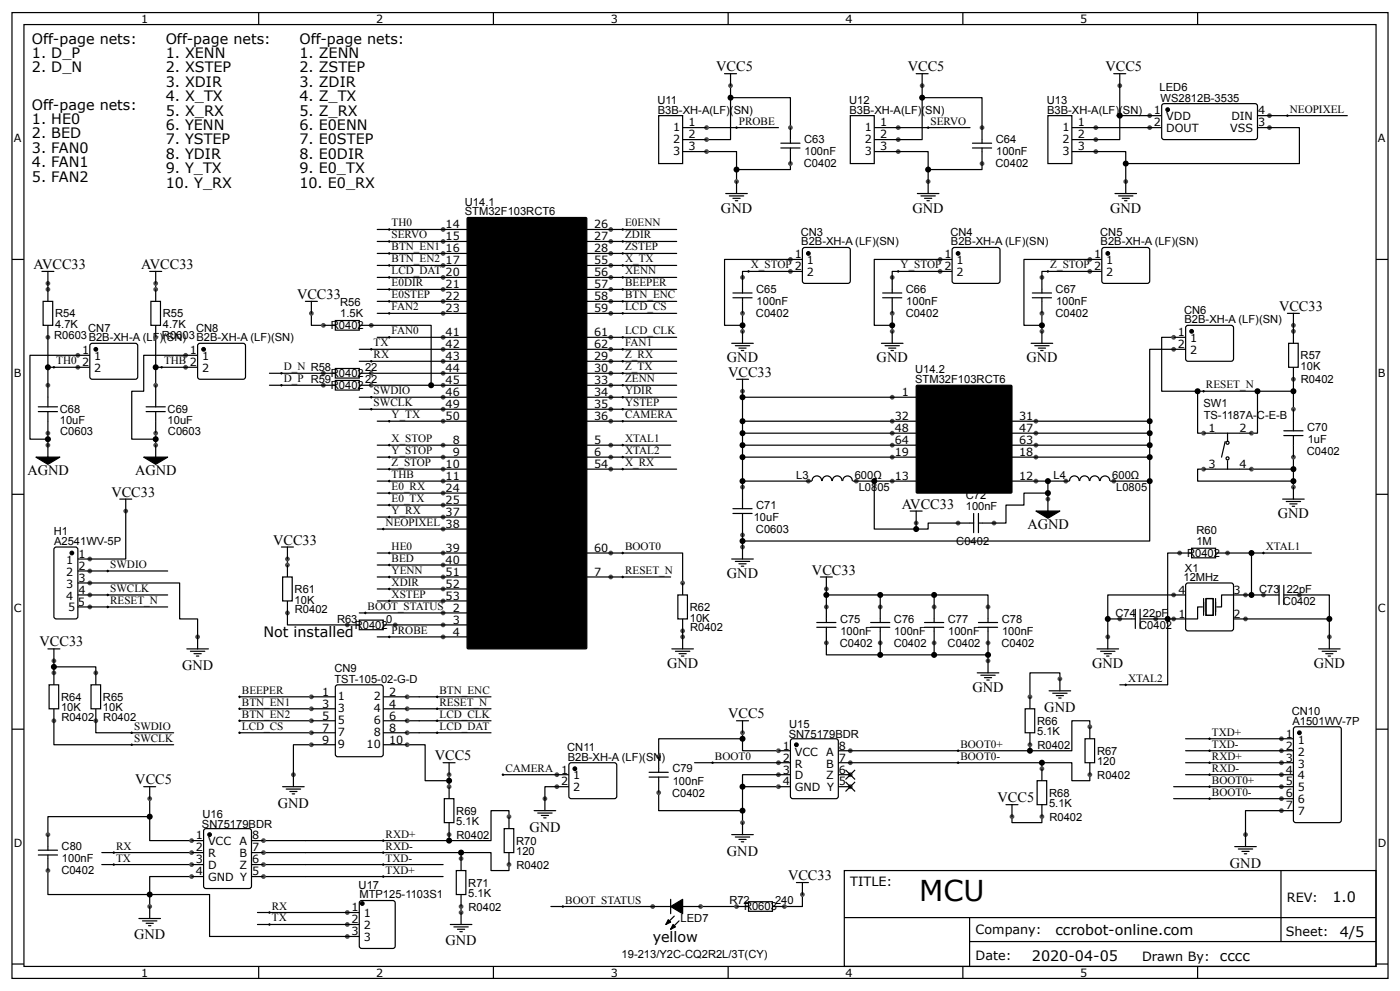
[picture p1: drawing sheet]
<svg xmlns="http://www.w3.org/2000/svg" width="309mm" height="219mm" viewBox="0 0 309 219" stroke-linecap="round" stroke-linejoin="round" font-family="sans-serif">
<defs><g id="words">
<text font-size="6.3" x="203.1" y="199">MCU</text>
<g font-size="3.2">
<text x="7.1" y="9.7">Off-page nets:</text>
<text x="36.6" y="9.7">Off-page nets:</text>
<text x="66.1" y="9.7">Off-page nets:</text>
<text x="7.1" y="12.8">1. D_P</text>
<text x="7.1" y="16">2. D_N</text>
<text x="36.6" y="12.8">1. XENN</text>
<text x="36.6" y="16">2. XSTEP</text>
<text x="66.1" y="12.8">1. ZENN</text>
<text x="66.1" y="16">2. ZSTEP</text>
<text x="158.2" y="15.7">VCC5</text>
<text x="200.6" y="15.7">VCC5</text>
<text x="244.2" y="15.7">VCC5</text>
<text x="36.6" y="19.2">3. XDIR</text>
<text x="36.6" y="22.4">4. X_TX</text>
<text x="66.1" y="19.2">3. ZDIR</text>
<text x="66.1" y="22.4">4. Z_TX</text>
<text x="7.1" y="24.2">Off-page nets:</text>
<text x="7.1" y="27.4">1. HE0</text>
<text x="36.6" y="25.5">5. X_RX</text>
<text x="36.6" y="28.7">6. YENN</text>
<text x="66.1" y="25.5">5. Z_RX</text>
<text x="66.1" y="28.7">6. E0ENN</text>
<text x="7.1" y="30.6">2. BED</text>
<text x="7.1" y="33.7">3. FAN0</text>
<text x="36.6" y="31.9">7. YSTEP</text>
<text x="36.6" y="35.1">8. YDIR</text>
<text x="66.1" y="31.9">7. E0STEP</text>
<text x="66.1" y="35.1">8. E0DIR</text>
<text x="7.1" y="36.9">4. FAN1</text>
<text x="7.1" y="40.1">5. FAN2</text>
<text x="36.6" y="38.2">9. Y_TX</text>
<text x="36.6" y="41.4">10. Y_RX</text>
<text x="66.1" y="38.2">9. E0_TX</text>
<text x="66.1" y="41.4">10. E0_RX</text>
<text x="159.3" y="47">GND</text>
<text x="201.6" y="47">GND</text>
<text x="245.3" y="47">GND</text>
<text x="7.4" y="59.4">AVCC33</text>
<text x="31.2" y="59.4">AVCC33</text>
<text x="65.6" y="66">VCC33</text>
<text x="282.6" y="68.7">VCC33</text>
<text x="160.6" y="80">GND</text>
<text x="160.9" y="83.2">VCC33</text>
<text x="193.7" y="80">GND</text>
<text x="226.7" y="80">GND</text>
<text x="6" y="104.9">AGND</text>
<text x="29.9" y="104.9">AGND</text>
<text x="24.6" y="109.7">VCC33</text>
<text x="199.2" y="112.3">AVCC33</text>
<text x="227" y="116.8">AGND</text>
<text x="282.3" y="114.4">GND</text>
<text x="60.3" y="120.3">VCC33</text>
<text x="160.6" y="127.7">GND</text>
<text x="179.4" y="126.9">VCC33</text>
<text x="8.7" y="142.7">VCC33</text>
<text x="58.2" y="140.6">Not installed</text>
<text x="40.2" y="147.9">GND</text>
<text x="147.4" y="147.5">GND</text>
<text x="241.3" y="147.5">GND</text>
<text x="290.2" y="147.5">GND</text>
<text x="214.8" y="152.8">GND</text>
<text x="160.9" y="158.6">VCC5</text>
<text x="230.7" y="157.2">GND</text>
<text x="96" y="167.9">VCC5</text>
<text x="29.9" y="173.2">VCC5</text>
<text x="61.4" y="178.3">GND</text>
<text x="220.4" y="177.1">VCC5</text>
<text x="116.9" y="183.6">GND</text>
<text x="160.6" y="188.9">GND</text>
<text x="271.7" y="191.6">GND</text>
<text x="174.1" y="194.3">VCC33</text>
<text x="294.4" y="199.2">1.0</text>
<text x="29.6" y="207.4">GND</text>
<text x="98.4" y="208.8">GND</text>
<text x="144.2" y="208.1">yellow</text>
<text x="233.2" y="206.3">ccrobot-online.com</text>
<text x="296" y="206.9">4/5</text>
<text x="228" y="212.2">2020-04-05</text>
</g>
<g font-size="2.8">
<text x="187.9" y="195.7">TITLE:</text>
<text x="284.3" y="199.2">REV:</text>
<text x="215.5" y="206.3">Company:</text>
<text x="284.1" y="206.8">Sheet:</text>
<text x="215.5" y="212.1">Date:</text>
<text x="252.3" y="212.1">Drawn By: cccc</text>
</g>
<g font-size="2.5">
<text x="31.2" y="5">1</text>
<text x="83.1" y="5">2</text>
<text x="134.9" y="5">3</text>
<text x="186.8" y="5">4</text>
<text x="238.7" y="5">5</text>
<text x="145.3" y="23">U11</text>
<text x="187.6" y="23">U12</text>
<text x="231.3" y="23">U13</text>
<text x="256.2" y="20">LED6</text>
<text x="256.4" y="22.4">WS2812B-3535</text>
<text x="145.3" y="25.1">B3B-XH-A(LF)(SN)</text>
<text x="148.7" y="29">1</text>
<text x="152.1" y="27.9">1</text>
<text x="163.2" y="27.5">PROBE</text>
<text x="187.7" y="25.1">B3B-XH-A(LF)(SN)</text>
<text x="191" y="29">1</text>
<text x="194.5" y="27.9">1</text>
<text x="205.6" y="27.5">SERVO</text>
<text x="231.3" y="25.1">B3B-XH-A(LF)(SN)</text>
<text x="234.7" y="29">1</text>
<text x="238.1" y="27.9">1</text>
<text x="254.9" y="25.3">1</text>
<text x="254.9" y="27.9">2</text>
<text x="257.6" y="26.6">VDD</text>
<text x="257.6" y="29.2">DOUT</text>
<text x="271.8" y="29.2">VSS</text>
<text x="272" y="26.6">DIN</text>
<text x="277.9" y="27.9">3</text>
<text x="277.9" y="25.3">4</text>
<text x="285" y="24.9">NEOPIXEL</text>
<text x="3" y="31.4">A</text>
<text x="148.7" y="31.6">2</text>
<text x="148.7" y="34.3">3</text>
<text x="152.1" y="30.6">2</text>
<text x="152.1" y="33.2">3</text>
<text x="177.7" y="31.7">C63</text>
<text x="177.7" y="34.3">100nF</text>
<text x="191" y="31.6">2</text>
<text x="191" y="34.3">3</text>
<text x="194.5" y="30.6">2</text>
<text x="194.5" y="33.2">3</text>
<text x="220" y="31.7">C64</text>
<text x="220.1" y="34.3">100nF</text>
<text x="234.7" y="31.6">2</text>
<text x="234.7" y="34.3">3</text>
<text x="238.1" y="30.6">2</text>
<text x="238.1" y="33.2">3</text>
<text x="304.4" y="31.4">A</text>
<text x="177.6" y="37">C0402</text>
<text x="219.9" y="37">C0402</text>
<text x="102.7" y="47.5">STM32F103RCT6</text>
<text x="102.7" y="45.4">U14.1</text>
<text x="86.5" y="50">TH0</text>
<text x="86.5" y="52.7">SERVO</text>
<text x="98.5" y="50.4">14</text>
<text x="98.5" y="53">15</text>
<text x="131.2" y="50.4">26</text>
<text x="131.2" y="53">27</text>
<text x="138.1" y="52.7">ZDIR</text>
<text x="138.1" y="50">E0ENN</text>
<text x="176.9" y="52.1">CN3</text>
<text x="210" y="52.1">CN4</text>
<text x="243.1" y="52.1">CN5</text>
<text x="86.5" y="55.3">BTN_EN1</text>
<text x="86.5" y="57.9">BTN_EN2</text>
<text x="98.5" y="55.7">16</text>
<text x="98.5" y="58.3">17</text>
<text x="131.2" y="55.7">28</text>
<text x="131.2" y="58.3">55</text>
<text x="138.1" y="55.3">ZSTEP</text>
<text x="138.1" y="57.9">X_TX</text>
<text x="165.9" y="59.3">X_STOP 2</text>
<text x="175.6" y="57">1</text>
<text x="177" y="54.2">B2B-XH-A (LF)(SN)</text>
<text x="178.2" y="58.3">1</text>
<text x="199" y="59.3">Y_STOP 2</text>
<text x="208.6" y="57">1</text>
<text x="210.1" y="54.2">B2B-XH-A (LF)(SN)</text>
<text x="211.3" y="58.3">1</text>
<text x="232" y="59.3">Z_STOP 2</text>
<text x="241.7" y="57">1</text>
<text x="243.2" y="54.2">B2B-XH-A (LF)(SN)</text>
<text x="244.4" y="58.3">1</text>
<text x="86.5" y="60.6">LCD_DAT 20</text>
<text x="86.5" y="65.9">E0STEP</text>
<text x="86.5" y="63.2">E0DIR</text>
<text x="98.5" y="63.6">21</text>
<text x="131.2" y="61">56</text>
<text x="131.2" y="63.6">57</text>
<text x="138.1" y="63.2">BEEPER</text>
<text x="138.1" y="65.9">BTN_ENC</text>
<text x="138.1" y="60.6">XENN</text>
<text x="167.1" y="64.7">C65</text>
<text x="178.2" y="61">2</text>
<text x="200.1" y="64.7">C66</text>
<text x="211.3" y="61">2</text>
<text x="233.2" y="64.7">C67</text>
<text x="244.4" y="61">2</text>
<text x="12.2" y="70.1">R54</text>
<text x="36" y="70.1">R55</text>
<text x="75.1" y="70">1.5K</text>
<text x="75.1" y="67.6">R56</text>
<text x="86.5" y="68.5">FAN2</text>
<text x="98.5" y="66.3">22</text>
<text x="98.5" y="68.9">23</text>
<text x="131.2" y="66.3">58</text>
<text x="131.2" y="68.9">59</text>
<text x="138.1" y="68.5">LCD_CS</text>
<text x="167" y="70">C0402</text>
<text x="167.2" y="67.4">100nF</text>
<text x="200.1" y="70">C0402</text>
<text x="200.2" y="67.4">100nF</text>
<text x="233.2" y="70">C0402</text>
<text x="233.3" y="67.4">100nF</text>
<text x="261.6" y="69.3">CN6</text>
<text x="261.7" y="71.4">B2B-XH-A (LF)(SN)</text>
<text x="12" y="74.8">R0603B2B-XH-A (LF)(SN)</text>
<text x="12.2" y="72.4">4.7K</text>
<text x="19.5" y="73.2">CN7</text>
<text x="35.8" y="74.8">R0603B2B-XH-A (LF)(SN)</text>
<text x="36" y="72.4">4.7K</text>
<text x="43.3" y="73.2">CN8</text>
<text x="73.1" y="72.7">R0402</text>
<text x="82.5" y="76.5">TX</text>
<text x="86.5" y="73.8">FAN0</text>
<text x="98.5" y="74.2">41</text>
<text x="98.5" y="76.9">42</text>
<text x="131.2" y="74.2">61</text>
<text x="131.2" y="76.9">62</text>
<text x="138.1" y="73.8">LCD_CLK</text>
<text x="138.1" y="76.5">FAN1</text>
<text x="260.2" y="74.2">1</text>
<text x="260.2" y="76.9">2</text>
<text x="262.9" y="75.5">1</text>
<text x="3" y="83.2">B</text>
<text x="12.4" y="80.4">TH0</text>
<text x="18.1" y="78.2">1</text>
<text x="18.1" y="80.8">2</text>
<text x="20.8" y="79.5">1</text>
<text x="20.8" y="82.2">2</text>
<text x="36.2" y="80.4">THB 2</text>
<text x="42" y="78.2">1</text>
<text x="44.6" y="79.5">1</text>
<text x="44.6" y="82.2">2</text>
<text x="62.7" y="81.8">D_N R58</text>
<text x="73.1" y="83.3">R0402</text>
<text x="80.6" y="82">22</text>
<text x="82.5" y="79.1">RX</text>
<text x="98.5" y="79.5">43</text>
<text x="98.5" y="82.2">44</text>
<text x="131.2" y="79.5">29</text>
<text x="131.2" y="82.2">30</text>
<text x="138.1" y="81.8">Z_TX</text>
<text x="138.1" y="79.1">Z_RX</text>
<text x="202.2" y="82.5">U14.2</text>
<text x="262.9" y="78.2">2</text>
<text x="287.3" y="81.7">10K</text>
<text x="287.3" y="79.3">R57</text>
<text x="304.4" y="83.2">B</text>
<text x="62.7" y="84.4">D_P R59</text>
<text x="73.1" y="85.9">R0402</text>
<text x="80.6" y="84.6">22</text>
<text x="82.5" y="89.7">SWCLK</text>
<text x="82.5" y="87">SWDIO</text>
<text x="98.5" y="84.8">45</text>
<text x="98.5" y="87.4">46</text>
<text x="131.2" y="84.8">33</text>
<text x="131.2" y="87.4">34</text>
<text x="138.1" y="87">YDIR</text>
<text x="138.1" y="89.7">YSTEP</text>
<text x="138.1" y="84.4">ZENN</text>
<text x="199.2" y="87.4">1</text>
<text x="202.2" y="84.6">STM32F103RCT6</text>
<text x="265.9" y="89.9">SW1</text>
<text x="266.4" y="85.7">RESET_N</text>
<text x="287.4" y="84.6">R0402</text>
<text x="13.2" y="93.6">10uF</text>
<text x="13.2" y="91.2">C68</text>
<text x="13.3" y="96">C0603</text>
<text x="37" y="93.6">10uF</text>
<text x="37" y="91.2">C69</text>
<text x="37.1" y="96">C0603</text>
<text x="86.5" y="92.3">Y_TX</text>
<text x="98.5" y="90.1">49</text>
<text x="98.5" y="92.7">50</text>
<text x="131.2" y="90.1">35</text>
<text x="131.2" y="92.7">36</text>
<text x="138.1" y="92.3">CAMERA</text>
<text x="197.7" y="92.7">32</text>
<text x="197.7" y="95.4">48</text>
<text x="225.2" y="92.7">31</text>
<text x="225.2" y="95.4">47</text>
<text x="265.9" y="92.5">TS-1187A-C-E-B</text>
<text x="267" y="95.4">1</text>
<text x="273.8" y="95.4">2</text>
<text x="288.8" y="95.2">C70</text>
<text x="86.5" y="97.6">X_STOP</text>
<text x="86.5" y="100.3">Y_STOP</text>
<text x="100" y="98">8</text>
<text x="100" y="100.7">9</text>
<text x="131.2" y="98">5</text>
<text x="131.2" y="100.7">6</text>
<text x="138.1" y="97.6">XTAL1</text>
<text x="138.1" y="100.3">XTAL2</text>
<text x="197.7" y="100.7">19</text>
<text x="197.7" y="98">64</text>
<text x="225.2" y="100.7">18</text>
<text x="225.2" y="98">63</text>
<text x="288.7" y="100.5">C0402</text>
<text x="288.9" y="97.8">1uF</text>
<text x="86.5" y="102.9">Z_STOP</text>
<text x="86.5" y="105.6">THB</text>
<text x="98.5" y="103.3">10</text>
<text x="98.5" y="106">11</text>
<text x="131.2" y="103.3">54</text>
<text x="138.1" y="102.9">X_RX</text>
<text x="175.9" y="105.7">L3</text>
<text x="188.8" y="105.7">600Ω</text>
<text x="197.7" y="106">13</text>
<text x="225.2" y="106">12</text>
<text x="232.8" y="105.7">L4</text>
<text x="245.7" y="105.7">600Ω</text>
<text x="267" y="103.3">3</text>
<text x="273.8" y="103.3">4</text>
<text x="86.5" y="110.9">E0_TX</text>
<text x="86.5" y="108.2">E0_RX</text>
<text x="86.5" y="113.5">Y_RX</text>
<text x="98.5" y="108.6">24</text>
<text x="98.5" y="111.3">25</text>
<text x="98.5" y="113.9">37</text>
<text x="167.1" y="112.4">C71</text>
<text x="189.7" y="108.4">L0805</text>
<text x="213.4" y="112.6">100nF</text>
<text x="213.4" y="110.2">C72</text>
<text x="246.6" y="108.4">L0805</text>
<text x="11.9" y="118.2">H1</text>
<text x="85.2" y="116.2">NEOPIXEL 38</text>
<text x="166.5" y="115.1">10uF</text>
<text x="167" y="117.7">C0603</text>
<text x="264.3" y="117.9">R60</text>
<text x="11.9" y="120.3">A2541WV-5P</text>
<text x="14.6" y="124.5">1</text>
<text x="17.3" y="123.2">1</text>
<text x="17.3" y="125.8">2</text>
<text x="24.3" y="125.4">SWDIO</text>
<text x="86.5" y="121.4">HE0</text>
<text x="86.5" y="124.1">BED</text>
<text x="98.5" y="121.8">39</text>
<text x="98.5" y="124.5">40</text>
<text x="131.2" y="121.8">60</text>
<text x="138.1" y="121.4">BOOT0</text>
<text x="211.3" y="120.4">C0402</text>
<text x="262.3" y="123">R0402</text>
<text x="264.3" y="120.3">1M</text>
<text x="279.7" y="121.4">XTAL1</text>
<text x="14.6" y="127.1">2</text>
<text x="14.6" y="129.8">3</text>
<text x="17.3" y="128.5">3</text>
<text x="17.3" y="131.1">4</text>
<text x="24.3" y="130.7">SWCLK</text>
<text x="65.1" y="130.9">R61</text>
<text x="86.5" y="129.4">XDIR</text>
<text x="86.5" y="126.7">YENN</text>
<text x="98.5" y="127.1">51</text>
<text x="98.5" y="129.8">52</text>
<text x="131.2" y="127.1">7</text>
<text x="138.1" y="126.7">RESET_N</text>
<text x="260.4" y="131.1">4</text>
<text x="261.5" y="128.3">12MHz</text>
<text x="261.8" y="126.4">X1</text>
<text x="272.5" y="131.1">3</text>
<text x="278.2" y="130.9">C73</text>
<text x="284.3" y="130.9">22pF</text>
<text x="3" y="135.1">C</text>
<text x="14.6" y="132.4">4</text>
<text x="15.1" y="134.8">5</text>
<text x="17.2" y="133.7">5</text>
<text x="24.3" y="133.3">RESET_N</text>
<text x="65.1" y="133.3">10K</text>
<text x="65.2" y="135.4">R0402</text>
<text x="74.5" y="137.5">R63</text>
<text x="81.2" y="134.7">BOOT_STATUS</text>
<text x="85.3" y="137.5">0</text>
<text x="86.5" y="132">XSTEP</text>
<text x="98.5" y="132.4">53</text>
<text x="100" y="135.1">2</text>
<text x="100" y="137.7">3</text>
<text x="152.4" y="137.3">10K</text>
<text x="152.4" y="134.9">R62</text>
<text x="185.6" y="137.5">C75</text>
<text x="197.5" y="137.5">C76</text>
<text x="209.4" y="137.5">C77</text>
<text x="221.3" y="137.5">C78</text>
<text x="246.4" y="136.2">C74</text>
<text x="252.5" y="136.2">22pF</text>
<text x="260.4" y="136.4">1</text>
<text x="272.5" y="136.4">2</text>
<text x="283.4" y="133.6">C0402</text>
<text x="304.4" y="135.1">C</text>
<text x="78.4" y="138.8">R0402</text>
<text x="86.5" y="140">PROBE</text>
<text x="100" y="140.4">4</text>
<text x="152.5" y="139.4">R0402</text>
<text x="185.5" y="142.8">C0402</text>
<text x="185.7" y="140.2">100nF</text>
<text x="197.4" y="142.8">C0402</text>
<text x="197.6" y="140.2">100nF</text>
<text x="209.4" y="142.8">C0402</text>
<text x="209.5" y="140.2">100nF</text>
<text x="221.3" y="142.8">C0402</text>
<text x="221.4" y="140.2">100nF</text>
<text x="251.7" y="138.9">C0402</text>
<text x="73.9" y="148.4">CN9</text>
<text x="13.5" y="154.7">R64</text>
<text x="22.8" y="154.7">R65</text>
<text x="53.4" y="153.2">BEEPER</text>
<text x="53.4" y="155.8">BTN_EN1</text>
<text x="71.2" y="153.6">1</text>
<text x="73.9" y="150.7">TST-105-02-G-D</text>
<text x="74.6" y="154.6">1</text>
<text x="82.6" y="154.6">2</text>
<text x="86" y="153.6">2</text>
<text x="97.1" y="155.8">RESET_N</text>
<text x="97.1" y="153.2">BTN_ENC</text>
<text x="249.2" y="150.5">XTAL2</text>
<text x="13.5" y="157.1">10K</text>
<text x="13.6" y="159.2">R0402</text>
<text x="22.8" y="157.1">10K</text>
<text x="22.8" y="159.2">R0402</text>
<text x="29.6" y="161.1">SWDIO</text>
<text x="53.4" y="158.5">BTN_EN2</text>
<text x="53.4" y="161.1">LCD_CS</text>
<text x="71.2" y="156.2">3</text>
<text x="71.2" y="158.9">5</text>
<text x="71.2" y="161.5">7</text>
<text x="74.6" y="157.3">3</text>
<text x="74.6" y="159.9">5</text>
<text x="82.6" y="157.3">4</text>
<text x="82.6" y="159.9">6</text>
<text x="86" y="156.2">4</text>
<text x="86" y="158.9">6</text>
<text x="86" y="161.5">8</text>
<text x="97.1" y="161.1">LCD_DAT</text>
<text x="97.1" y="158.5">LCD_CLK</text>
<text x="174.4" y="160.8">U15</text>
<text x="229.1" y="160">R66</text>
<text x="285.4" y="157.9">CN10</text>
<text x="285.5" y="160">A1501WV-7P</text>
<text x="29.6" y="163.8">SWCLK</text>
<text x="71.2" y="164.2">9</text>
<text x="74.6" y="162.6">7</text>
<text x="74.6" y="165.2">9</text>
<text x="81" y="165.2">10</text>
<text x="82.6" y="162.6">8</text>
<text x="86" y="164.2">10</text>
<text x="125.3" y="165.8">CN11</text>
<text x="125.4" y="167.9">B2B-XH-A (LF)(SN)</text>
<text x="158" y="167.7">BOOT0</text>
<text x="172.9" y="165.5">1</text>
<text x="174.3" y="162.9">SN75179BDR</text>
<text x="175.6" y="166.8">VCC</text>
<text x="182.5" y="166.8">A</text>
<text x="185.3" y="165.5">8</text>
<text x="212.2" y="165.1">BOOT0+</text>
<text x="212.2" y="167.7">BOOT0-</text>
<text x="229.1" y="162.4">5.1K</text>
<text x="229.2" y="165.3">R0402</text>
<text x="242.4" y="166.6">R67</text>
<text x="267.8" y="162.5">TXD+</text>
<text x="267.8" y="167.7">RXD+</text>
<text x="267.8" y="165.1">TXD-</text>
<text x="284" y="162.9">1</text>
<text x="284" y="165.5">2</text>
<text x="286.7" y="164.2">1</text>
<text x="286.7" y="166.8">2</text>
<text x="111.7" y="170.4">CAMERA</text>
<text x="124" y="170.8">1</text>
<text x="124" y="173.4">2</text>
<text x="126.7" y="172.1">1</text>
<text x="148.5" y="170.6">C79</text>
<text x="148.6" y="173.2">100nF</text>
<text x="172.9" y="168.1">2</text>
<text x="172.9" y="170.8">3</text>
<text x="172.9" y="173.4">4</text>
<text x="175.6" y="169.5">R</text>
<text x="175.6" y="172.1">D</text>
<text x="182.5" y="172.1">Z</text>
<text x="182.5" y="169.5">B</text>
<text x="185.3" y="173.4">5</text>
<text x="185.3" y="170.8">6</text>
<text x="185.3" y="168.1">7</text>
<text x="242.4" y="169">120</text>
<text x="242.4" y="171.9">R0402</text>
<text x="267.8" y="173">BOOT0+</text>
<text x="267.8" y="170.4">RXD-</text>
<text x="284" y="168.1">3</text>
<text x="284" y="170.8">4</text>
<text x="284" y="173.4">5</text>
<text x="286.7" y="169.5">3</text>
<text x="286.7" y="172.1">4</text>
<text x="100.8" y="179.9">R69</text>
<text x="126.7" y="174.8">2</text>
<text x="148.5" y="175.9">C0402</text>
<text x="175.6" y="174.8">GND Y</text>
<text x="231.8" y="178.3">5.1K</text>
<text x="231.8" y="175.9">R68</text>
<text x="267.8" y="175.7">BOOT0-</text>
<text x="284" y="176.1">6</text>
<text x="284" y="178.7">7</text>
<text x="286.7" y="174.8">5</text>
<text x="286.7" y="177.4">6</text>
<text x="43.3" y="185.3">1</text>
<text x="44.6" y="182.7">SN75179BDR</text>
<text x="44.7" y="180.6">U16</text>
<text x="55.7" y="185.3">8</text>
<text x="85.2" y="184.9">RXD+</text>
<text x="100.8" y="182.2">5.1K</text>
<text x="100.9" y="185.2">R0402</text>
<text x="231.8" y="181.2">R0402</text>
<text x="286.7" y="180">7</text>
<text x="3" y="186.9">D</text>
<text x="13.6" y="187.8">C80</text>
<text x="13.7" y="190.4">100nF</text>
<text x="25.7" y="187.6">RX</text>
<text x="25.7" y="190.2">TX</text>
<text x="43.3" y="188">2</text>
<text x="43.3" y="190.6">3</text>
<text x="46" y="186.7">VCC</text>
<text x="46" y="189.3">R</text>
<text x="46" y="192">D</text>
<text x="52.9" y="192">Z</text>
<text x="52.9" y="189.3">B</text>
<text x="52.9" y="186.7">A</text>
<text x="55.7" y="190.6">6</text>
<text x="55.7" y="188">7</text>
<text x="85.2" y="187.6">RXD-</text>
<text x="85.2" y="190.2">TXD-</text>
<text x="114" y="188.8">120</text>
<text x="114" y="186.5">R70</text>
<text x="114.1" y="191.8">R0402</text>
<text x="304.4" y="186.9">D</text>
<text x="13.6" y="193.1">C0402</text>
<text x="43.3" y="193.3">4</text>
<text x="46" y="194.6">GND Y</text>
<text x="55.7" y="193.3">5</text>
<text x="79.2" y="196.2">U17</text>
<text x="85.2" y="192.9">TXD+</text>
<text x="103.5" y="195.7">R71</text>
<text x="60.1" y="203.5">TX</text>
<text x="60.1" y="200.8">RX</text>
<text x="77.7" y="201.2">1</text>
<text x="77.7" y="203.9">2</text>
<text x="79.4" y="198.3">MTP125-1103S1</text>
<text x="80.4" y="202.5">1</text>
<text x="103.5" y="198.1">5.1K</text>
<text x="103.5" y="201">R0402</text>
<text x="124.9" y="199.5">BOOT_STATUS</text>
<text x="150.4" y="203.7">LED7</text>
<text x="161.1" y="199.7">R72</text>
<text x="164.4" y="201">R0603</text>
<text x="171.2" y="199.7">240</text>
<text x="77.7" y="206.5">3</text>
<text x="80.4" y="205.2">2</text>
<text x="80.4" y="207.8">3</text>
<text x="31.2" y="215.6">1</text>
<text x="83.1" y="215.6">2</text>
<text x="134.9" y="215.6">3</text>
<text x="137.3" y="211.6">19-213/Y2C-CQ2R2L/3T(CY)</text>
<text x="186.8" y="215.6">4</text>
<text x="238.7" y="215.6">5</text>
</g>
</g></defs>
<g fill="none" stroke="#000" stroke-width=".26">
<path d="M2.6 2.8h304.1v213.2h-304.1zM5.3 5.4h298.7v208h-298.7zM57.1 2.8v2.6M109 2.8v2.6M160.9 2.8v2.6M212.7 2.8v2.6M264.6 2.8v2.6M2.6 57.3h2.7M304 57.3h2.7M2.6 109.1h2.7M304 109.1h2.7M2.6 161h2.7"/>
<path d="M304 161h2.7M186.5 192.2h117.5v21.2h-117.5zM283 192.2v15.7M2.6 212.9h2.7M57.1 213.4v2.6M109 213.4v2.6M160.9 213.4v2.6M186.6 202.6h117.3M212.7 213.4v2.6M214.2 207.9h89.7M214.2 202.6v10.6M264.6 213.4v2.6"/>
<path d="M304 212.9h2.7"/>
</g>
<path d="M103.3 48.1l26.1-.1 .2 .2v94.8l-.1 .2-26 .1-.3-.2v-94.8z" fill="#000" stroke="#000" stroke-width=".26"/>
<circle cx="97.9" cy="50.7" r=".53" fill="#4f4f4f"/>
<path d="M97.9 50.7h5.3" fill="none" stroke="#000" stroke-width=".26"/>
<circle cx="97.9" cy="53.3" r=".53" fill="#4f4f4f"/>
<path d="M97.9 53.3h5.3" fill="none" stroke="#000" stroke-width=".26"/>
<circle cx="97.9" cy="56" r=".53" fill="#4f4f4f"/>
<path d="M97.9 56h5.3" fill="none" stroke="#000" stroke-width=".26"/>
<circle cx="97.9" cy="58.6" r=".53" fill="#4f4f4f"/>
<path d="M97.9 58.6h5.3" fill="none" stroke="#000" stroke-width=".26"/>
<circle cx="97.9" cy="61.3" r=".53" fill="#4f4f4f"/>
<path d="M97.9 61.3h5.3" fill="none" stroke="#000" stroke-width=".26"/>
<circle cx="97.9" cy="63.9" r=".53" fill="#4f4f4f"/>
<path d="M97.9 63.9h5.3" fill="none" stroke="#000" stroke-width=".26"/>
<circle cx="97.9" cy="66.5" r=".53" fill="#4f4f4f"/>
<path d="M97.9 66.5h5.3" fill="none" stroke="#000" stroke-width=".26"/>
<circle cx="97.9" cy="69.2" r=".53" fill="#4f4f4f"/>
<path d="M97.9 69.2h5.3" fill="none" stroke="#000" stroke-width=".26"/>
<circle cx="134.9" cy="50.7" r=".53" fill="#4f4f4f"/>
<path d="M129.6 50.7h5.3" fill="none" stroke="#000" stroke-width=".26"/>
<circle cx="134.9" cy="53.3" r=".53" fill="#4f4f4f"/>
<path d="M129.6 53.3h5.3" fill="none" stroke="#000" stroke-width=".26"/>
<circle cx="134.9" cy="56" r=".53" fill="#4f4f4f"/>
<path d="M129.6 56h5.3" fill="none" stroke="#000" stroke-width=".26"/>
<circle cx="134.9" cy="79.8" r=".53" fill="#4f4f4f"/>
<path d="M129.6 79.8h5.3" fill="none" stroke="#000" stroke-width=".26"/>
<circle cx="134.9" cy="82.4" r=".53" fill="#4f4f4f"/>
<path d="M129.6 82.4h5.3" fill="none" stroke="#000" stroke-width=".26"/>
<circle cx="134.9" cy="85.1" r=".53" fill="#4f4f4f"/>
<path d="M129.6 85.1h5.3" fill="none" stroke="#000" stroke-width=".26"/>
<circle cx="134.9" cy="87.7" r=".53" fill="#4f4f4f"/>
<path d="M129.6 87.7h5.3" fill="none" stroke="#000" stroke-width=".26"/>
<circle cx="134.9" cy="90.4" r=".53" fill="#4f4f4f"/>
<path d="M129.6 90.4h5.3" fill="none" stroke="#000" stroke-width=".26"/>
<circle cx="134.9" cy="93" r=".53" fill="#4f4f4f"/>
<path d="M129.6 93h5.3" fill="none" stroke="#000" stroke-width=".26"/>
<circle cx="97.9" cy="74.5" r=".53" fill="#4f4f4f"/>
<path d="M97.9 74.5h5.3" fill="none" stroke="#000" stroke-width=".26"/>
<circle cx="97.9" cy="77.1" r=".53" fill="#4f4f4f"/>
<path d="M97.9 77.1h5.3" fill="none" stroke="#000" stroke-width=".26"/>
<circle cx="97.9" cy="79.8" r=".53" fill="#4f4f4f"/>
<path d="M97.9 79.8h5.3" fill="none" stroke="#000" stroke-width=".26"/>
<circle cx="97.9" cy="82.4" r=".53" fill="#4f4f4f"/>
<path d="M97.9 82.4h5.3" fill="none" stroke="#000" stroke-width=".26"/>
<circle cx="97.9" cy="85.1" r=".53" fill="#4f4f4f"/>
<path d="M97.9 85.1h5.3" fill="none" stroke="#000" stroke-width=".26"/>
<circle cx="97.9" cy="87.7" r=".53" fill="#4f4f4f"/>
<path d="M97.9 87.7h5.3" fill="none" stroke="#000" stroke-width=".26"/>
<circle cx="97.9" cy="90.4" r=".53" fill="#4f4f4f"/>
<path d="M97.9 90.4h5.3" fill="none" stroke="#000" stroke-width=".26"/>
<circle cx="97.9" cy="93" r=".53" fill="#4f4f4f"/>
<path d="M97.9 93h5.3" fill="none" stroke="#000" stroke-width=".26"/>
<circle cx="134.9" cy="58.6" r=".53" fill="#4f4f4f"/>
<path d="M129.6 58.6h5.3" fill="none" stroke="#000" stroke-width=".26"/>
<circle cx="134.9" cy="61.3" r=".53" fill="#4f4f4f"/>
<path d="M129.6 61.3h5.3" fill="none" stroke="#000" stroke-width=".26"/>
<circle cx="134.9" cy="63.9" r=".53" fill="#4f4f4f"/>
<path d="M129.6 63.9h5.3" fill="none" stroke="#000" stroke-width=".26"/>
<circle cx="134.9" cy="66.5" r=".53" fill="#4f4f4f"/>
<path d="M129.6 66.5h5.3" fill="none" stroke="#000" stroke-width=".26"/>
<circle cx="134.9" cy="69.2" r=".53" fill="#4f4f4f"/>
<path d="M129.6 69.2h5.3" fill="none" stroke="#000" stroke-width=".26"/>
<circle cx="134.9" cy="74.5" r=".53" fill="#4f4f4f"/>
<path d="M129.6 74.5h5.3" fill="none" stroke="#000" stroke-width=".26"/>
<circle cx="134.9" cy="77.1" r=".53" fill="#4f4f4f"/>
<path d="M129.6 77.1h5.3" fill="none" stroke="#000" stroke-width=".26"/>
<circle cx="97.9" cy="135.3" r=".53" fill="#4f4f4f"/>
<path d="M97.9 135.3h5.3" fill="none" stroke="#000" stroke-width=".26"/>
<circle cx="97.9" cy="138" r=".53" fill="#4f4f4f"/>
<path d="M97.9 138h5.3" fill="none" stroke="#000" stroke-width=".26"/>
<circle cx="97.9" cy="140.6" r=".53" fill="#4f4f4f"/>
<path d="M97.9 140.6h5.3" fill="none" stroke="#000" stroke-width=".26"/>
<circle cx="134.9" cy="98.3" r=".53" fill="#4f4f4f"/>
<path d="M129.6 98.3h5.3" fill="none" stroke="#000" stroke-width=".26"/>
<circle cx="134.9" cy="100.9" r=".53" fill="#4f4f4f"/>
<path d="M129.6 100.9h5.3" fill="none" stroke="#000" stroke-width=".26"/>
<circle cx="134.9" cy="127.4" r=".53" fill="#4f4f4f"/>
<path d="M129.6 127.4h5.3" fill="none" stroke="#000" stroke-width=".26"/>
<circle cx="97.9" cy="98.3" r=".53" fill="#4f4f4f"/>
<path d="M97.9 98.3h5.3" fill="none" stroke="#000" stroke-width=".26"/>
<circle cx="97.9" cy="100.9" r=".53" fill="#4f4f4f"/>
<path d="M97.9 100.9h5.3" fill="none" stroke="#000" stroke-width=".26"/>
<circle cx="97.9" cy="103.6" r=".53" fill="#4f4f4f"/>
<path d="M97.9 103.6h5.3" fill="none" stroke="#000" stroke-width=".26"/>
<circle cx="97.9" cy="106.2" r=".53" fill="#4f4f4f"/>
<path d="M97.9 106.2h5.3" fill="none" stroke="#000" stroke-width=".26"/>
<circle cx="97.9" cy="108.9" r=".53" fill="#4f4f4f"/>
<path d="M97.9 108.9h5.3" fill="none" stroke="#000" stroke-width=".26"/>
<circle cx="97.9" cy="111.5" r=".53" fill="#4f4f4f"/>
<path d="M97.9 111.5h5.3" fill="none" stroke="#000" stroke-width=".26"/>
<circle cx="97.9" cy="114.2" r=".53" fill="#4f4f4f"/>
<path d="M97.9 114.2h5.3" fill="none" stroke="#000" stroke-width=".26"/>
<circle cx="97.9" cy="116.8" r=".53" fill="#4f4f4f"/>
<path d="M97.9 116.8h5.3" fill="none" stroke="#000" stroke-width=".26"/>
<circle cx="97.9" cy="122.1" r=".53" fill="#4f4f4f"/>
<path d="M97.9 122.1h5.3" fill="none" stroke="#000" stroke-width=".26"/>
<circle cx="97.9" cy="124.8" r=".53" fill="#4f4f4f"/>
<path d="M97.9 124.8h5.3" fill="none" stroke="#000" stroke-width=".26"/>
<circle cx="97.9" cy="127.4" r=".53" fill="#4f4f4f"/>
<path d="M97.9 127.4h5.3" fill="none" stroke="#000" stroke-width=".26"/>
<circle cx="97.9" cy="130" r=".53" fill="#4f4f4f"/>
<path d="M97.9 130h5.3" fill="none" stroke="#000" stroke-width=".26"/>
<circle cx="97.9" cy="132.7" r=".53" fill="#4f4f4f"/>
<path d="M97.9 132.7h5.3" fill="none" stroke="#000" stroke-width=".26"/>
<circle cx="134.9" cy="103.6" r=".53" fill="#4f4f4f"/>
<path d="M129.6 103.6h5.3" fill="none" stroke="#000" stroke-width=".26"/>
<circle cx="134.9" cy="122.1" r=".53" fill="#4f4f4f"/>
<path d="M129.6 122.1h5.3" fill="none" stroke="#000" stroke-width=".26"/>
<path d="M202.5 85.1h20.8l.2 .1 .1 23.4-.2 .2-20.7 .1-.3-.2v-23.4z" fill="#000" stroke="#000" stroke-width=".26"/>
<circle cx="197.1" cy="87.7" r=".53" fill="#4f4f4f"/>
<path d="M197.1 87.7h5.3" fill="none" stroke="#000" stroke-width=".26"/>
<circle cx="228.9" cy="106.2" r=".53" fill="#4f4f4f"/>
<path d="M223.6 106.2h5.3" fill="none" stroke="#000" stroke-width=".26"/>
<circle cx="197.1" cy="106.2" r=".53" fill="#4f4f4f"/>
<path d="M197.1 106.2h5.3" fill="none" stroke="#000" stroke-width=".26"/>
<circle cx="228.9" cy="100.9" r=".53" fill="#4f4f4f"/>
<path d="M223.6 100.9h5.3" fill="none" stroke="#000" stroke-width=".26"/>
<circle cx="197.1" cy="100.9" r=".53" fill="#4f4f4f"/>
<path d="M197.1 100.9h5.3" fill="none" stroke="#000" stroke-width=".26"/>
<circle cx="228.9" cy="93" r=".53" fill="#4f4f4f"/>
<path d="M223.6 93h5.3" fill="none" stroke="#000" stroke-width=".26"/>
<circle cx="197.1" cy="93" r=".53" fill="#4f4f4f"/>
<path d="M197.1 93h5.3" fill="none" stroke="#000" stroke-width=".26"/>
<circle cx="228.9" cy="95.6" r=".53" fill="#4f4f4f"/>
<path d="M223.6 95.6h5.3" fill="none" stroke="#000" stroke-width=".26"/>
<circle cx="197.1" cy="95.6" r=".53" fill="#4f4f4f"/>
<path d="M197.1 95.6h5.3" fill="none" stroke="#000" stroke-width=".26"/>
<circle cx="228.9" cy="98.3" r=".53" fill="#4f4f4f"/>
<path d="M223.6 98.3h5.3" fill="none" stroke="#000" stroke-width=".26"/>
<circle cx="197.1" cy="98.3" r=".53" fill="#4f4f4f"/>
<path d="M197.1 98.3h5.3" fill="none" stroke="#000" stroke-width=".26"/>
<circle cx="275.2" cy="131.4" r=".53" fill="#4f4f4f"/>
<path d="M272.5 131.4h2.7" fill="none" stroke="#000" stroke-width=".26"/>
<circle cx="259.3" cy="136.7" r=".53" fill="#4f4f4f"/>
<path d="M259.3 136.7h2.6M262 129l.5-.3 9.8 .1 .2 .4-.1 9.8-.4 .3-9.8-.1-.3-.4z" fill="none" stroke="#000" stroke-width=".26"/>
<circle cx="275.2" cy="136.7" r=".53" fill="#4f4f4f"/>
<path d="M272.5 136.7h2.7" fill="none" stroke="#000" stroke-width=".26"/>
<circle cx="259.3" cy="131.4" r=".53" fill="#4f4f4f"/>
<path d="M259.3 131.4h2.6M265.6 134h-1v2.7h-2.7M265.9 132.2v3.7M266.4 132.2h1.6v3.7h-1.6zM268.6 132.2v3.7M272.5 131.4h-2.6v2.6h-1.1" fill="none" stroke="#000" stroke-width=".26"/>
<circle cx="189.2" cy="106.2" r=".53" fill="#4f4f4f"/>
<path d="M188.4 106.2h.8" fill="none" stroke="#000" stroke-width=".26"/>
<circle cx="178.6" cy="106.2" r=".53" fill="#4f4f4f"/>
<path d="M181.5 106.2a1.06 1.06 0 0 0-1-1.1 1.06 1.06 0 0 0-1.1 1.1h-.8M181.7 106.2a1.06 1.06 0 0 1 1-1.1 1.06 1.06 0 0 1 1.1 1.1M183.9 106.2a1.06 1.06 0 0 1 1.1-1.1 1.06 1.06 0 0 1 1 1.1M186.2 106.2a1.06 1.06 0 0 1 1-1.1 1.06 1.06 0 0 1 1.1 1.1" fill="none" stroke="#000" stroke-width=".26"/>
<circle cx="246.1" cy="106.2" r=".53" fill="#4f4f4f"/>
<path d="M245.3 106.2h.8" fill="none" stroke="#000" stroke-width=".26"/>
<circle cx="235.5" cy="106.2" r=".53" fill="#4f4f4f"/>
<path d="M161.9 113.4h4.3M238.4 106.2a1.06 1.06 0 0 0-1-1.1 1.06 1.06 0 0 0-1.1 1.1h-.8M238.5 106.2a1.06 1.06 0 0 1 1.1-1.1 1.06 1.06 0 0 1 1.1 1.1M240.8 106.2a1.06 1.06 0 0 1 1-1.1 1.06 1.06 0 0 1 1.1 1.1M243.1 106.2a1.06 1.06 0 0 1 1-1.1 1.06 1.06 0 0 1 1.1 1.1" fill="none" stroke="#000" stroke-width=".26"/>
<circle cx="164" cy="118.1" r=".53" fill="#4f4f4f"/>
<path d="M161.9 112.3h4.3M164 110.2v2.1M164 115.5v2.6" fill="none" stroke="#000" stroke-width=".26"/>
<circle cx="164" cy="107.6" r=".53" fill="#4f4f4f"/>
<path d="M164 107.6v2.6M164 113.4v2.1M215.1 113.4v4.2M216.2 113.4v4.2" fill="none" stroke="#000" stroke-width=".26"/>
<circle cx="219.6" cy="115.5" r=".53" fill="#4f4f4f"/>
<path d="M217 115.5h2.6" fill="none" stroke="#000" stroke-width=".26"/>
<circle cx="211.7" cy="115.5" r=".53" fill="#4f4f4f"/>
<path d="M178.6 106.2h-14.6v1.4M189.2 106.2h7.9M211.7 115.5h3.4M216.2 115.5h.8" fill="none" stroke="#000" stroke-width=".26"/>
<circle cx="164" cy="120.8" r=".53" fill="#4f4f4f"/>
<path d="M164 118.1v5.3M161.7 123.4h4.7M162.5 124h3.1M163.2 124.5h1.6M163.8 125h.5" fill="none" stroke="#000" stroke-width=".26"/>
<circle cx="164" cy="86.4" r=".53" fill="#4f4f4f"/>
<g fill="none" stroke="#000" stroke-width=".26">
<path d="M162.7 83.7h2.7M164 83.7v22.5M164 98.3h33.1M164 95.6h33.1M164 87.7h33.1M164 93h33.1M228.9 93h25.1v13.2M228.9 98.3h25.1M228.9 95.6h25.1M164 100.9h33.1M228.9 106.2h6.6M228.9 100.9h25.1"/>
<path d="M246.1 106.2h7.9v13.3h-90M180.4 138.5h4.3M180.4 137.5h4.3"/>
</g>
<circle cx="182.6" cy="141.9" r=".53" fill="#4f4f4f"/>
<path d="M182.6 139.3v2.6" fill="none" stroke="#000" stroke-width=".26"/>
<circle cx="182.6" cy="134" r=".53" fill="#4f4f4f"/>
<path d="M182.6 134v3.5M182.6 138.5v.8M192.4 138.5h4.2M192.4 137.5h4.2" fill="none" stroke="#000" stroke-width=".26"/>
<circle cx="194.5" cy="141.9" r=".53" fill="#4f4f4f"/>
<path d="M194.5 139.3v2.6" fill="none" stroke="#000" stroke-width=".26"/>
<circle cx="194.5" cy="134" r=".53" fill="#4f4f4f"/>
<path d="M194.5 134v3.5M194.5 138.5v.8M204.3 138.5h4.2M204.3 137.5h4.2" fill="none" stroke="#000" stroke-width=".26"/>
<circle cx="206.4" cy="141.9" r=".53" fill="#4f4f4f"/>
<path d="M206.4 139.3v2.6" fill="none" stroke="#000" stroke-width=".26"/>
<circle cx="206.4" cy="134" r=".53" fill="#4f4f4f"/>
<path d="M206.4 134v3.5M206.4 138.5v.8M216.2 138.5h4.2M216.2 137.5h4.2" fill="none" stroke="#000" stroke-width=".26"/>
<circle cx="218.3" cy="141.9" r=".53" fill="#4f4f4f"/>
<path d="M218.3 139.3v2.6" fill="none" stroke="#000" stroke-width=".26"/>
<circle cx="218.3" cy="134" r=".53" fill="#4f4f4f"/>
<path d="M218.3 134v3.5M218.3 138.5v.8" fill="none" stroke="#000" stroke-width=".26"/>
<circle cx="182.6" cy="130" r=".53" fill="#4f4f4f"/>
<path d="M181.2 127.4h2.7M182.6 127.4v2.6" fill="none" stroke="#000" stroke-width=".26"/>
<circle cx="218.3" cy="145.9" r=".53" fill="#4f4f4f"/>
<g fill="none" stroke="#000" stroke-width=".26">
<path d="M182.6 130v1.4h35.7v2.6M182.6 131.4v2.6M194.5 131.4v2.6M206.4 131.4v2.6M182.6 141.9v2.7h35.7M194.5 141.9v2.7M206.4 141.9v2.7M215.9 148.6h4.8M216.7 149.1h3.2M217.5 149.6h1.6M218 150.2h.5M218.3 141.9v6.7"/>
<path d="M285.8 160.7l.5-.2h9.5l.5 .2v20.4l-.2 .5h-9.8l-.5-.2z"/>
</g>
<circle cx="287.1" cy="161.8" r=".4" fill="#000" stroke="#000" stroke-width=".26"/>
<circle cx="283.1" cy="163.1" r=".53" fill="#4f4f4f"/>
<path d="M283.1 163.1h2.7" fill="none" stroke="#000" stroke-width=".26"/>
<circle cx="283.1" cy="165.8" r=".53" fill="#4f4f4f"/>
<path d="M283.1 165.8h2.7" fill="none" stroke="#000" stroke-width=".26"/>
<circle cx="283.1" cy="168.4" r=".53" fill="#4f4f4f"/>
<path d="M283.1 168.4h2.7" fill="none" stroke="#000" stroke-width=".26"/>
<circle cx="283.1" cy="171.1" r=".53" fill="#4f4f4f"/>
<path d="M283.1 171.1h2.7" fill="none" stroke="#000" stroke-width=".26"/>
<circle cx="283.1" cy="173.7" r=".53" fill="#4f4f4f"/>
<path d="M283.1 173.7h2.7" fill="none" stroke="#000" stroke-width=".26"/>
<circle cx="283.1" cy="176.3" r=".53" fill="#4f4f4f"/>
<path d="M283.1 176.3h2.7" fill="none" stroke="#000" stroke-width=".26"/>
<circle cx="283.1" cy="179" r=".53" fill="#4f4f4f"/>
<path d="M145.5 175v4h18.5M164 163.1h-18.5v4M164 161.8v4h8M283.1 179h2.7M10.6 192.2v5.3h22.5M33.1 180.3h-22.5v4M101.9 188.3h6.6v3.9h3.9v-1.3M112.4 180.3v-1.3h-3.9v6.6h-9.3" fill="none" stroke="#000" stroke-width=".26"/>
<circle cx="112.4" cy="180.3" r=".53" fill="#4f4f4f"/>
<path d="M112.4 180.3v2.7" fill="none" stroke="#000" stroke-width=".26"/>
<circle cx="112.4" cy="190.9" r=".53" fill="#4f4f4f"/>
<path d="M111.4 183h2.1v5.3h-2.1zM112.4 188.3v2.6M101.9 200.2v1.3" fill="none" stroke="#000" stroke-width=".26"/>
<circle cx="101.9" cy="189.6" r=".53" fill="#4f4f4f"/>
<path d="M101.9 189.6v2.6" fill="none" stroke="#000" stroke-width=".26"/>
<circle cx="101.9" cy="200.2" r=".53" fill="#4f4f4f"/>
<path d="M99.2 171.1v2.6M100.8 192.2h2.1v5.3h-2.1zM101.9 197.5v2.7" fill="none" stroke="#000" stroke-width=".26"/>
<circle cx="99.2" cy="171.1" r=".53" fill="#4f4f4f"/>
<path d="M97.9 168.4h2.6M99.2 168.4v2.7" fill="none" stroke="#000" stroke-width=".26"/>
<circle cx="99.2" cy="173.7" r=".53" fill="#4f4f4f"/>
<path d="M99.2 173.7v2.6" fill="none" stroke="#000" stroke-width=".26"/>
<circle cx="99.2" cy="184.3" r=".53" fill="#4f4f4f"/>
<path d="M98.2 176.3h2.1v5.3h-2.1zM99.2 181.6v4h-31.7" fill="none" stroke="#000" stroke-width=".26"/>
<circle cx="101.9" cy="201.5" r=".53" fill="#4f4f4f"/>
<g fill="none" stroke="#000" stroke-width=".26">
<path d="M33.1 176.3v9.3h9.2M22.5 190.9h19.8M22.5 188.3h19.8M42.3 193.5h-9.2v6.7M58.2 188.3h43.7v1.3M58.2 193.5h39.7M58.2 190.9h39.7M58.2 185.6h9.3M99.5 204.1h4.7M100.3 204.7h3.2M101.1 205.2h1.6M101.6 205.7h.5"/>
<path d="M101.9 201.5v2.6"/>
</g>
<g fill="#000">
<path d="M25.1 188v.5zM24.9 188.3h.5z"/>
<path d="M25.1 190.6v.6zM24.9 190.9h.5z"/>
<path d="M84.7 185.3v.6zM84.4 185.6h.5z"/>
<path d="M84.7 188v.5zM84.4 188.3h.5z"/>
<path d="M84.7 190.6v.6zM84.4 190.9h.5z"/>
<path d="M84.7 193.3v.5zM84.4 193.5h.5z"/>
<circle cx="25.1" cy="190.9" r=".26"/>
<circle cx="25.1" cy="188.3" r=".26"/>
<circle cx="84.7" cy="185.6" r=".26"/>
<circle cx="84.7" cy="188.3" r=".26"/>
<circle cx="84.7" cy="190.9" r=".26"/>
<circle cx="84.7" cy="193.5" r=".26"/>
</g>
<circle cx="33.1" cy="200.2" r=".53" fill="#4f4f4f"/>
<path d="M30.7 202.8h4.8M31.5 203.3h3.2M32.3 203.9h1.6M32.8 204.4h.5M33.1 200.2v2.6" fill="none" stroke="#000" stroke-width=".26"/>
<circle cx="33.1" cy="176.3" r=".53" fill="#4f4f4f"/>
<path d="M31.7 173.7h2.7M33.1 173.7v2.6M172 173.7h-8v7.9" fill="none" stroke="#000" stroke-width=".26"/>
<circle cx="164" cy="181.6" r=".53" fill="#4f4f4f"/>
<path d="M161.7 184.3h4.7M162.5 184.8h3.1M163.2 185.3h1.6M163.8 185.9h.5M164 181.6v2.7" fill="none" stroke="#000" stroke-width=".26"/>
<circle cx="164" cy="161.8" r=".53" fill="#4f4f4f"/>
<path d="M162.7 159.1h2.7M164 159.1v2.7M45.2 183h9.8l.5 .2 .1 12.5-.3 .4-9.8 .1-.4-.3-.1-12.4z" fill="none" stroke="#000" stroke-width=".26"/>
<circle cx="46.3" cy="184.3" r=".4" fill="#000" stroke="#000" stroke-width=".26"/>
<circle cx="42.3" cy="185.6" r=".53" fill="#4f4f4f"/>
<path d="M42.3 185.6h2.7" fill="none" stroke="#000" stroke-width=".26"/>
<circle cx="42.3" cy="188.3" r=".53" fill="#4f4f4f"/>
<path d="M42.3 188.3h2.7" fill="none" stroke="#000" stroke-width=".26"/>
<circle cx="42.3" cy="190.9" r=".53" fill="#4f4f4f"/>
<path d="M42.3 190.9h2.7" fill="none" stroke="#000" stroke-width=".26"/>
<circle cx="42.3" cy="193.5" r=".53" fill="#4f4f4f"/>
<path d="M42.3 193.5h2.7" fill="none" stroke="#000" stroke-width=".26"/>
<circle cx="58.2" cy="193.5" r=".53" fill="#4f4f4f"/>
<path d="M55.6 193.5h2.6" fill="none" stroke="#000" stroke-width=".26"/>
<circle cx="58.2" cy="190.9" r=".53" fill="#4f4f4f"/>
<path d="M55.6 190.9h2.6" fill="none" stroke="#000" stroke-width=".26"/>
<circle cx="58.2" cy="188.3" r=".53" fill="#4f4f4f"/>
<path d="M55.6 188.3h2.6" fill="none" stroke="#000" stroke-width=".26"/>
<circle cx="58.2" cy="185.6" r=".53" fill="#4f4f4f"/>
<path d="M174.9 163.2l9.8-.1 .4 .3 .1 12.4-.3 .5h-9.7l-.5-.2-.1-12.5zM55.6 185.6h2.6" fill="none" stroke="#000" stroke-width=".26"/>
<circle cx="175.9" cy="164.4" r=".4" fill="#000" stroke="#000" stroke-width=".26"/>
<circle cx="172" cy="165.8" r=".53" fill="#4f4f4f"/>
<path d="M172 165.8h2.6" fill="none" stroke="#000" stroke-width=".26"/>
<circle cx="172" cy="168.4" r=".53" fill="#4f4f4f"/>
<path d="M172 168.4h2.6" fill="none" stroke="#000" stroke-width=".26"/>
<circle cx="172" cy="171.1" r=".53" fill="#4f4f4f"/>
<path d="M172 171.1h2.6" fill="none" stroke="#000" stroke-width=".26"/>
<circle cx="172" cy="173.7" r=".53" fill="#4f4f4f"/>
<path d="M172 173.7h2.6" fill="none" stroke="#000" stroke-width=".26"/>
<circle cx="187.9" cy="173.7" r=".53" fill="#4f4f4f"/>
<path d="M185.2 173.7h2.7" fill="none" stroke="#000" stroke-width=".26"/>
<circle cx="187.9" cy="171.1" r=".53" fill="#4f4f4f"/>
<path d="M185.2 171.1h2.7" fill="none" stroke="#000" stroke-width=".26"/>
<circle cx="187.9" cy="168.4" r=".53" fill="#4f4f4f"/>
<path d="M185.2 168.4h2.7" fill="none" stroke="#000" stroke-width=".26"/>
<circle cx="187.9" cy="165.8" r=".53" fill="#4f4f4f"/>
<path d="M143.4 171.6h4.2M143.4 170.5h4.2M153.5 168.4h18.5M185.2 165.8h2.7" fill="none" stroke="#000" stroke-width=".26"/>
<g fill="#000">
<path d="M157.4 168.1v.6zM157.2 168.4h.5z"/>
<circle cx="157.4" cy="168.4" r=".26"/>
</g>
<circle cx="145.5" cy="175" r=".53" fill="#4f4f4f"/>
<path d="M145.5 172.4v2.6" fill="none" stroke="#000" stroke-width=".26"/>
<circle cx="145.5" cy="167.1" r=".53" fill="#4f4f4f"/>
<path d="M145.5 167.1v3.4M145.5 171.6v.8M8.5 188.8h4.2M8.5 187.7h4.2" fill="none" stroke="#000" stroke-width=".26"/>
<circle cx="10.6" cy="192.2" r=".53" fill="#4f4f4f"/>
<path d="M10.6 189.6v2.6" fill="none" stroke="#000" stroke-width=".26"/>
<circle cx="10.6" cy="184.3" r=".53" fill="#4f4f4f"/>
<path d="M172 171.1h-8v2.6M187.9 168.4h42.3v1.3M227.5 164.4v1.4h-39.6M230.2 168.4h6.6v4h4v-1.3M240.8 160.5v-1.4h-4v6.7h-9.3M10.6 184.3v3.4M10.6 188.8v.8" fill="none" stroke="#000" stroke-width=".26"/>
<g fill="#000">
<path d="M211.7 165.5v.5zM211.4 165.8h.5z"/>
<path d="M211.7 168.1v.6zM211.4 168.4h.5z"/>
<circle cx="211.7" cy="168.4" r=".26"/>
<circle cx="211.7" cy="165.8" r=".26"/>
</g>
<g fill="#000" stroke="#000" stroke-width=".26">
<path d="M186.8 170l2.1 2.1zM188.9 170l-2.1 2.1z"/>
<path d="M186.8 172.6l2.1 2.2zM188.9 172.6l-2.1 2.2z"/>
</g>
<circle cx="240.8" cy="160.5" r=".53" fill="#4f4f4f"/>
<path d="M240.8 160.5v2.6" fill="none" stroke="#000" stroke-width=".26"/>
<circle cx="240.8" cy="171.1" r=".53" fill="#4f4f4f"/>
<path d="M239.7 163.1h2.1v5.3h-2.1zM240.8 168.4v2.7M223.6 180.3v1.3h6.6v-1.3" fill="none" stroke="#000" stroke-width=".26"/>
<circle cx="230.2" cy="169.7" r=".53" fill="#4f4f4f"/>
<path d="M230.2 169.7v2.7" fill="none" stroke="#000" stroke-width=".26"/>
<circle cx="230.2" cy="180.3" r=".53" fill="#4f4f4f"/>
<path d="M234.2 149.9v-1.3h-6.7v5.3M229.1 172.4h2.1v5.3h-2.1zM230.2 177.7v2.6" fill="none" stroke="#000" stroke-width=".26"/>
<circle cx="227.5" cy="153.9" r=".53" fill="#4f4f4f"/>
<path d="M227.5 153.9v2.6" fill="none" stroke="#000" stroke-width=".26"/>
<circle cx="227.5" cy="164.4" r=".53" fill="#4f4f4f"/>
<path d="M79.4 77.1h18.5M79.4 79.8h18.5M134.9 122.1h15.9v6.6M226.5 156.5h2.1v5.3h-2.1zM227.5 161.8v2.6" fill="none" stroke="#000" stroke-width=".26"/>
<g fill="#000">
<path d="M82 76.9v.5zM81.8 77.1h.5z"/>
<path d="M82 79.5v.5zM81.8 79.8h.5z"/>
<path d="M137.6 121.8v.6zM137.3 122.1h.5z"/>
<circle cx="82" cy="77.1" r=".26"/>
<circle cx="82" cy="79.8" r=".26"/>
<circle cx="137.6" cy="122.1" r=".26"/>
</g>
<circle cx="223.6" cy="180.3" r=".53" fill="#4f4f4f"/>
<path d="M222.2 177.7h2.7M223.6 177.7v2.6" fill="none" stroke="#000" stroke-width=".26"/>
<circle cx="234.2" cy="149.9" r=".53" fill="#4f4f4f"/>
<path d="M282.6 129.2v4.3M283.6 129.2v4.3M231.8 152.5h4.7M232.6 153.1h3.1M233.4 153.6h1.5M233.9 154.1h.5M234.2 149.9v2.6" fill="none" stroke="#000" stroke-width=".26"/>
<circle cx="279.1" cy="131.4" r=".53" fill="#4f4f4f"/>
<path d="M279.1 131.4h2.7" fill="none" stroke="#000" stroke-width=".26"/>
<circle cx="287.1" cy="131.4" r=".53" fill="#4f4f4f"/>
<path d="M250.8 134.5v4.3M251.9 134.5v4.3M281.8 131.4h.8M283.6 131.4h3.5" fill="none" stroke="#000" stroke-width=".26"/>
<circle cx="247.4" cy="136.7" r=".53" fill="#4f4f4f"/>
<path d="M247.4 136.7h2.6" fill="none" stroke="#000" stroke-width=".26"/>
<circle cx="255.3" cy="136.7" r=".53" fill="#4f4f4f"/>
<path d="M250 136.7h.8M251.9 136.7h3.4" fill="none" stroke="#000" stroke-width=".26"/>
<circle cx="271.2" cy="122.1" r=".53" fill="#4f4f4f"/>
<path d="M268.6 122.1h2.6" fill="none" stroke="#000" stroke-width=".26"/>
<circle cx="260.6" cy="122.1" r=".53" fill="#4f4f4f"/>
<path d="M260.6 122.1h2.7M263.3 121h5.3v2.2h-5.3z" fill="none" stroke="#000" stroke-width=".26"/>
<circle cx="244.7" cy="140.6" r=".53" fill="#4f4f4f"/>
<path d="M242.4 143.3h4.7M243.2 143.8h3.1M243.9 144.3h1.6M244.5 144.9h.5M244.7 140.6v2.7" fill="none" stroke="#000" stroke-width=".26"/>
<circle cx="293.7" cy="140.6" r=".53" fill="#4f4f4f"/>
<g fill="none" stroke="#000" stroke-width=".26">
<path d="M134.9 98.3h13.3M283.6 96.2h4.3M285.8 86.4v4M134.9 100.9h13.3M285.8 100.9v6.7M247.4 136.7h-2.7v3.9M255.3 136.7h4M259.3 131.4h-14.6v5.3M260.6 122.1h-2.6v29.1h-10.6M271.2 122.1h5.3M275.2 136.7h18.5M275.2 131.4h3.9"/>
<path d="M287.1 131.4h6.6v11.9M289.7 122.1h-13.2v9.3M291.3 143.3h4.8M292.1 143.8h3.2M292.9 144.3h1.6M293.4 144.9h.6"/>
</g>
<g fill="#000">
<path d="M137.6 98v.6zM137.3 98.3h.5z"/>
<path d="M137.6 100.7v.5zM137.3 100.9h.5z"/>
<path d="M279.1 121.8v.6zM278.9 122.1h.5z"/>
<path d="M248.7 150.9v.6zM248.4 151.2h.6z"/>
<circle cx="137.6" cy="98.3" r=".26"/>
<circle cx="137.6" cy="100.9" r=".26"/>
<circle cx="279.1" cy="122.1" r=".26"/>
<circle cx="248.7" cy="151.2" r=".26"/>
</g>
<circle cx="285.7" cy="100.9" r=".53" fill="#4f4f4f"/>
<path d="M283.6 95.1h4.3M285.8 93v2.1M285.8 98.3v2.6" fill="none" stroke="#000" stroke-width=".26"/>
<circle cx="285.7" cy="90.4" r=".53" fill="#4f4f4f"/>
<g fill="none" stroke="#000" stroke-width=".26">
<path d="M259.3 74.5h-2.7v11.9h8v9.2h1.3M264.6 86.4h13.2v9.2h-1.3M268.6 95.6h5.2M270.7 97.5l-.8 3.4M271.2 95.6v1.9M285.8 90.4v2.6M285.8 96.2v2.1M265.9 103.6h-1.3v2.6h21.2M268.6 103.6h5.2M271.2 101.7v1.9M276.5 103.6h9.3"/>
<circle cx="271.2" cy="97.8" r=".33"/>
<circle cx="271.2" cy="101.2" r=".33"/>
</g>
<circle cx="276.5" cy="95.6" r=".53" fill="#4f4f4f"/>
<path d="M273.8 95.6h2.7" fill="none" stroke="#000" stroke-width=".26"/>
<circle cx="265.9" cy="95.6" r=".53" fill="#4f4f4f"/>
<path d="M265.9 95.6h2.7" fill="none" stroke="#000" stroke-width=".26"/>
<circle cx="276.5" cy="103.6" r=".53" fill="#4f4f4f"/>
<path d="M273.8 103.6h2.7" fill="none" stroke="#000" stroke-width=".26"/>
<circle cx="265.9" cy="103.6" r=".53" fill="#4f4f4f"/>
<path d="M265.9 103.6h2.7" fill="none" stroke="#000" stroke-width=".26"/>
<g fill="#000">
<path d="M265.9 86.1v.6zM265.6 86.4h.6z"/>
<circle cx="265.9" cy="86.4" r=".26"/>
</g>
<circle cx="285.7" cy="107.6" r=".53" fill="#4f4f4f"/>
<path d="M283.4 110.2h4.7M284.2 110.7h3.1M285 111.3h1.5M285.5 111.8h.5M285.8 107.6v2.6" fill="none" stroke="#000" stroke-width=".26"/>
<circle cx="285.7" cy="73.2" r=".53" fill="#4f4f4f"/>
<path d="M285.8 73.2v2.6" fill="none" stroke="#000" stroke-width=".26"/>
<circle cx="285.7" cy="83.7" r=".53" fill="#4f4f4f"/>
<path d="M284.7 75.8h2.1v5.3h-2.1zM285.8 81.1v2.6" fill="none" stroke="#000" stroke-width=".26"/>
<circle cx="285.7" cy="71.8" r=".53" fill="#4f4f4f"/>
<path d="M284.4 69.2h2.7M285.8 69.2v4M285.8 83.7v2.7h-8M63.5 123.4v1.4M79.4 135.3h18.5M134.9 127.4h13.3" fill="none" stroke="#000" stroke-width=".26"/>
<g fill="#000">
<path d="M137.6 127.1v.6zM137.3 127.4h.5z"/>
<circle cx="137.6" cy="127.4" r=".26"/>
</g>
<circle cx="63.5" cy="123.4" r=".53" fill="#4f4f4f"/>
<path d="M62.2 120.8h2.6M63.5 120.8v2.6" fill="none" stroke="#000" stroke-width=".26"/>
<circle cx="63.5" cy="124.8" r=".53" fill="#4f4f4f"/>
<path d="M63.5 124.8v2.6" fill="none" stroke="#000" stroke-width=".26"/>
<circle cx="63.5" cy="135.3" r=".53" fill="#4f4f4f"/>
<path d="M62.4 127.4h2.2v5.3h-2.2zM63.5 132.7v2.6" fill="none" stroke="#000" stroke-width=".26"/>
<circle cx="87.3" cy="138" r=".53" fill="#4f4f4f"/>
<path d="M84.7 138h2.6" fill="none" stroke="#000" stroke-width=".26"/>
<circle cx="76.7" cy="138" r=".53" fill="#4f4f4f"/>
<path d="M63.5 135.3v2.7h15.9M79.4 136.9h5.3v2.1h-5.3zM87.3 138h10.6M177.3 197.5v2.7h-4M154.8 200.2h7.9" fill="none" stroke="#000" stroke-width=".26"/>
<g fill="#000">
<path d="M80.7 135.1v.5zM80.4 135.3h.6z"/>
<circle cx="80.7" cy="135.3" r=".26"/>
</g>
<circle cx="162.7" cy="200.2" r=".53" fill="#4f4f4f"/>
<path d="M162.7 200.2h2.7" fill="none" stroke="#000" stroke-width=".26"/>
<circle cx="173.3" cy="200.2" r=".53" fill="#4f4f4f"/>
<path d="M165.4 199.1h5.3v2.1h-5.3zM170.7 200.2h2.6" fill="none" stroke="#000" stroke-width=".26"/>
<circle cx="154.8" cy="200.2" r=".53" fill="#4f4f4f"/>
<path d="M150.8 200.2h4" fill="none" stroke="#000" stroke-width=".26"/>
<circle cx="144.2" cy="200.2" r=".53" fill="#4f4f4f"/>
<path d="M148.2 198.6v3.1M144.2 200.2h4M149 202.3l-1.9 1.8M150 203.3l-1.8 1.9" fill="none" stroke="#000" stroke-width=".26"/>
<path d="M148.2 200.2l2.6-1.6v3.1zM147.6 203.1l.6 .5-1.1 .5zM148.7 204.1l.5 .6-1 .5z" fill="#000" stroke="#000" stroke-width=".26"/>
<circle cx="177.3" cy="197.5" r=".53" fill="#4f4f4f"/>
<path d="M12.2 120.9l4.5-.1 .4 .2 .1 15.1-.3 .5-4.5 .1-.4-.3-.1-15.1zM175.9 194.9h2.7M177.3 194.9v2.6M121.7 200.2h22.5" fill="none" stroke="#000" stroke-width=".26"/>
<g fill="#000">
<path d="M124.4 199.9v.5zM124.1 200.2h.5z"/>
<circle cx="124.4" cy="200.2" r=".26"/>
</g>
<circle cx="15.9" cy="122.1" r=".4" fill="#000" stroke="#000" stroke-width=".26"/>
<circle cx="19.8" cy="123.4" r=".53" fill="#4f4f4f"/>
<path d="M17.2 123.4h2.6" fill="none" stroke="#000" stroke-width=".26"/>
<circle cx="19.8" cy="126.1" r=".53" fill="#4f4f4f"/>
<path d="M17.2 126.1h2.6" fill="none" stroke="#000" stroke-width=".26"/>
<circle cx="19.8" cy="128.7" r=".53" fill="#4f4f4f"/>
<path d="M17.2 128.7h2.6" fill="none" stroke="#000" stroke-width=".26"/>
<circle cx="19.8" cy="131.4" r=".53" fill="#4f4f4f"/>
<path d="M17.2 131.4h2.6" fill="none" stroke="#000" stroke-width=".26"/>
<circle cx="19.8" cy="134" r=".53" fill="#4f4f4f"/>
<path d="M17.2 134h2.6" fill="none" stroke="#000" stroke-width=".26"/>
<circle cx="27.8" cy="112.8" r=".53" fill="#4f4f4f"/>
<path d="M26.5 110.2h2.6M27.8 110.2v13.2h-8" fill="none" stroke="#000" stroke-width=".26"/>
<circle cx="43.7" cy="140.6" r=".53" fill="#4f4f4f"/>
<path d="M19.8 128.7h19.9v8h4v6.6M19.8 126.1h17.2M19.8 131.4h17.2M19.8 134h17.2M41.3 143.3h4.7M42.1 143.8h3.1M42.9 144.3h1.5M43.4 144.9h.5" fill="none" stroke="#000" stroke-width=".26"/>
<g fill="#000">
<path d="M23.8 125.8v.5zM23.5 126.1h.6z"/>
<path d="M23.8 131.1v.5zM23.5 131.4h.6z"/>
<path d="M23.8 133.7v.6zM23.5 134h.6z"/>
<circle cx="23.8" cy="134" r=".26"/>
<circle cx="23.8" cy="126.1" r=".26"/>
<circle cx="23.8" cy="131.4" r=".26"/>
</g>
<circle cx="11.9" cy="148.6" r=".53" fill="#4f4f4f"/>
<path d="M11.9 148.6v2.6" fill="none" stroke="#000" stroke-width=".26"/>
<circle cx="11.9" cy="159.1" r=".53" fill="#4f4f4f"/>
<path d="M10.8 151.2h2.2v5.3h-2.2zM11.9 156.5v2.6" fill="none" stroke="#000" stroke-width=".26"/>
<circle cx="21.2" cy="148.6" r=".53" fill="#4f4f4f"/>
<path d="M21.2 148.6v2.6" fill="none" stroke="#000" stroke-width=".26"/>
<circle cx="21.2" cy="159.1" r=".53" fill="#4f4f4f"/>
<path d="M20.1 151.2h2.1v5.3h-2.1zM21.2 156.5v2.6" fill="none" stroke="#000" stroke-width=".26"/>
<circle cx="11.9" cy="145.9" r=".53" fill="#4f4f4f"/>
<path d="M68.8 69.2v2.6h2.6M79.4 87.7h18.5M79.4 90.4h18.5M10.6 143.3h2.6M11.9 147.2h9.3v1.4M11.9 159.1v5.3h26.5M11.9 143.3v5.3M21.2 159.1v2.7h17.2" fill="none" stroke="#000" stroke-width=".26"/>
<g fill="#000">
<path d="M82 90.1v.5zM81.8 90.4h.5z"/>
<path d="M82 87.4v.6zM81.8 87.7h.5z"/>
<path d="M29.1 161.5v.6zM28.8 161.8h.6z"/>
<path d="M29.1 164.2v.5zM28.8 164.4h.6z"/>
<circle cx="82" cy="87.7" r=".26"/>
<circle cx="82" cy="90.4" r=".26"/>
<circle cx="29.1" cy="164.4" r=".26"/>
<circle cx="29.1" cy="161.8" r=".26"/>
</g>
<circle cx="68.8" cy="69.2" r=".53" fill="#4f4f4f"/>
<path d="M67.5 66.5h2.6M68.8 66.5v2.7" fill="none" stroke="#000" stroke-width=".26"/>
<circle cx="82" cy="71.8" r=".53" fill="#4f4f4f"/>
<path d="M79.4 71.8h2.6" fill="none" stroke="#000" stroke-width=".26"/>
<circle cx="71.4" cy="71.8" r=".53" fill="#4f4f4f"/>
<path d="M71.4 71.8h2.7M74.1 70.8h5.3v2.1h-5.3zM82 71.8h13.2v13.3" fill="none" stroke="#000" stroke-width=".26"/>
<g fill="#000">
<path d="M62.2 84.8v.5zM61.9 85.1h.5z"/>
<path d="M62.2 82.2v.5zM61.9 82.4h.5z"/>
<circle cx="62.2" cy="85.1" r=".26"/>
<circle cx="62.2" cy="82.4" r=".26"/>
</g>
<circle cx="150.8" cy="128.7" r=".53" fill="#4f4f4f"/>
<path d="M150.8 128.7v2.7" fill="none" stroke="#000" stroke-width=".26"/>
<circle cx="150.8" cy="139.3" r=".53" fill="#4f4f4f"/>
<path d="M149.8 131.4h2.1v5.3h-2.1zM150.8 136.7v2.6" fill="none" stroke="#000" stroke-width=".26"/>
<circle cx="150.8" cy="140.6" r=".53" fill="#4f4f4f"/>
<path d="M256.7 23.1l.5-.2 20.4 .1 .2 .4-.1 7.2-.4 .2h-20.4l-.3-.5zM150.8 139.3v4M148.4 143.3h4.8M149.2 143.8h3.2M150 144.3h1.6M150.5 144.9h.6" fill="none" stroke="#000" stroke-width=".26"/>
<circle cx="258" cy="24.2" r=".4" fill="#000" stroke="#000" stroke-width=".26"/>
<circle cx="254" cy="25.5" r=".53" fill="#4f4f4f"/>
<path d="M254 25.5h2.6" fill="none" stroke="#000" stroke-width=".26"/>
<circle cx="254" cy="28.2" r=".53" fill="#4f4f4f"/>
<path d="M254 28.2h2.6" fill="none" stroke="#000" stroke-width=".26"/>
<circle cx="280.5" cy="28.2" r=".53" fill="#4f4f4f"/>
<path d="M277.8 28.2h2.7" fill="none" stroke="#000" stroke-width=".26"/>
<circle cx="280.5" cy="25.5" r=".53" fill="#4f4f4f"/>
<path d="M277.8 25.5h2.7M82 82.4h15.9M82 85.1h15.9" fill="none" stroke="#000" stroke-width=".26"/>
<circle cx="242.1" cy="28.2" r=".53" fill="#4f4f4f"/>
<path d="M236.8 28.2h5.3" fill="none" stroke="#000" stroke-width=".26"/>
<circle cx="242.1" cy="30.8" r=".53" fill="#4f4f4f"/>
<path d="M236.8 30.8h5.3" fill="none" stroke="#000" stroke-width=".26"/>
<circle cx="242.1" cy="33.5" r=".53" fill="#4f4f4f"/>
<path d="M231.5 25.5h5.3v10.6h-5.3zM236.8 33.5h5.3M262 72.1l.5-.3 9.8 .1 .2 .5-.1 7.1-.4 .3-9.8-.1-.3-.5z" fill="none" stroke="#000" stroke-width=".26"/>
<circle cx="263.3" cy="73.2" r=".4" fill="#000" stroke="#000" stroke-width=".26"/>
<circle cx="259.3" cy="74.5" r=".53" fill="#4f4f4f"/>
<path d="M259.3 74.5h2.6" fill="none" stroke="#000" stroke-width=".26"/>
<circle cx="259.3" cy="77.1" r=".53" fill="#4f4f4f"/>
<path d="M259.3 77.1h2.6" fill="none" stroke="#000" stroke-width=".26"/>
<circle cx="82" cy="82.4" r=".53" fill="#4f4f4f"/>
<path d="M79.4 82.4h2.6" fill="none" stroke="#000" stroke-width=".26"/>
<circle cx="71.4" cy="82.4" r=".53" fill="#4f4f4f"/>
<path d="M71.4 82.4h2.7M74.1 81.4h5.3v2.1h-5.3z" fill="none" stroke="#000" stroke-width=".26"/>
<circle cx="82" cy="85.1" r=".53" fill="#4f4f4f"/>
<path d="M79.4 85.1h2.6" fill="none" stroke="#000" stroke-width=".26"/>
<circle cx="71.4" cy="85.1" r=".53" fill="#4f4f4f"/>
<path d="M59.5 85.1h14.6M59.5 82.4h11.9M74.1 84h5.3v2.1h-5.3z" fill="none" stroke="#000" stroke-width=".26"/>
<circle cx="231.5" cy="110.2" r=".53" fill="#4f4f4f"/>
<path d="M259.3 77.1h-5.3v15.9M231.5 106.2v6.6" fill="none" stroke="#000" stroke-width=".26"/>
<path d="M228.9 112.8h5.3l-2.7 1.6z" fill="#000" stroke="#000" stroke-width=".26"/>
<circle cx="202.4" cy="115.5" r=".53" fill="#4f4f4f"/>
<path d="M193.1 106.2v10.6h9.3v-4M201.1 112.8h2.6" fill="none" stroke="#000" stroke-width=".26"/>
<circle cx="10.6" cy="62.6" r=".53" fill="#4f4f4f"/>
<path d="M9.3 59.9h2.6M10.6 59.9v2.7" fill="none" stroke="#000" stroke-width=".26"/>
<circle cx="10.6" cy="98.3" r=".53" fill="#4f4f4f"/>
<path d="M10.6 98.3v2.6" fill="none" stroke="#000" stroke-width=".26"/>
<path d="M7.9 100.9h5.3l-2.6 1.6z" fill="#000" stroke="#000" stroke-width=".26"/>
<circle cx="10.6" cy="63.9" r=".53" fill="#4f4f4f"/>
<path d="M10.6 63.9v2.6" fill="none" stroke="#000" stroke-width=".26"/>
<circle cx="10.6" cy="74.5" r=".53" fill="#4f4f4f"/>
<path d="M9.5 66.5h2.1v5.3h-2.1zM10.6 62.6v1.3M10.6 71.8v2.7M20.1 75.9h10.1l.2 .4v7.2l-.5 .2h-9.8l-.3-.5v-6.9z" fill="none" stroke="#000" stroke-width=".26"/>
<circle cx="21.2" cy="77.1" r=".4" fill="#000" stroke="#000" stroke-width=".26"/>
<circle cx="17.2" cy="78.4" r=".53" fill="#4f4f4f"/>
<path d="M17.2 78.4h2.6" fill="none" stroke="#000" stroke-width=".26"/>
<circle cx="17.2" cy="81.1" r=".53" fill="#4f4f4f"/>
<path d="M8.5 90.9h4.2M17.2 81.1h2.6" fill="none" stroke="#000" stroke-width=".26"/>
<circle cx="10.6" cy="95.6" r=".53" fill="#4f4f4f"/>
<path d="M8.5 89.8h4.2M10.6 87.7v2.1M10.6 93v2.6" fill="none" stroke="#000" stroke-width=".26"/>
<circle cx="10.6" cy="85.1" r=".53" fill="#4f4f4f"/>
<path d="M10.6 74.5v13.2M34.4 74.5v10.6M10.6 90.9v2.1M10.6 95.6v2.7M32.3 90.9h4.2M34.4 95.6v2.7" fill="none" stroke="#000" stroke-width=".26"/>
<circle cx="34.4" cy="95.6" r=".53" fill="#4f4f4f"/>
<path d="M32.3 89.8h4.2M34.4 87.7v2.1M34.4 93v2.6" fill="none" stroke="#000" stroke-width=".26"/>
<circle cx="34.4" cy="85.1" r=".53" fill="#4f4f4f"/>
<path d="M43.9 75.9h10.1l.2 .4v7.2l-.5 .2h-9.8l-.2-.5v-6.9zM34.4 85.1v2.6M34.4 90.9v2.1" fill="none" stroke="#000" stroke-width=".26"/>
<circle cx="45" cy="77.1" r=".4" fill="#000" stroke="#000" stroke-width=".26"/>
<circle cx="41" cy="78.4" r=".53" fill="#4f4f4f"/>
<path d="M41 78.4h2.7" fill="none" stroke="#000" stroke-width=".26"/>
<circle cx="41" cy="81.1" r=".53" fill="#4f4f4f"/>
<path d="M34.4 62.6v1.3M41 81.1h2.7" fill="none" stroke="#000" stroke-width=".26"/>
<circle cx="34.4" cy="63.9" r=".53" fill="#4f4f4f"/>
<path d="M34.4 63.9v2.6" fill="none" stroke="#000" stroke-width=".26"/>
<circle cx="34.4" cy="74.5" r=".53" fill="#4f4f4f"/>
<path d="M33.3 66.5h2.2v5.3h-2.2zM34.4 71.8v2.7" fill="none" stroke="#000" stroke-width=".26"/>
<circle cx="34.4" cy="98.3" r=".53" fill="#4f4f4f"/>
<path d="M34.4 98.3v2.6" fill="none" stroke="#000" stroke-width=".26"/>
<path d="M31.7 100.9h5.3l-2.6 1.6z" fill="#000" stroke="#000" stroke-width=".26"/>
<circle cx="34.4" cy="62.6" r=".53" fill="#4f4f4f"/>
<path d="M33.1 59.9h2.6M34.4 59.9v2.7M164 69.2v4" fill="none" stroke="#000" stroke-width=".26"/>
<g fill="#000">
<path d="M86 50.4v.5zM85.7 50.7h.6z"/>
<path d="M165.4 59.7v.5zM165.1 59.9h.5z"/>
<path d="M11.9 80.8v.6zM11.6 81.1h.6z"/>
<path d="M35.7 80.8v.6zM35.5 81.1h.5z"/>
<circle cx="86" cy="50.7" r=".26"/>
<circle cx="165.4" cy="59.9" r=".26"/>
<circle cx="11.9" cy="81.1" r=".26"/>
<circle cx="35.7" cy="81.1" r=".26"/>
</g>
<circle cx="164" cy="73.2" r=".53" fill="#4f4f4f"/>
<path d="M161.7 75.8h4.7M161.9 65.7h4.3M161.9 64.7h4.3M162.5 76.3h3.1M163.2 76.9h1.6M163.8 77.4h.5M164 73.2v2.6" fill="none" stroke="#000" stroke-width=".26"/>
<circle cx="164" cy="69.2" r=".53" fill="#4f4f4f"/>
<path d="M164 66.5v2.7" fill="none" stroke="#000" stroke-width=".26"/>
<circle cx="164" cy="61.3" r=".53" fill="#4f4f4f"/>
<path d="M177.3 54.9l.5-.3 9.8 .1 .3 .5-.1 7.1-.5 .3-9.8-.1-.2-.5zM164 61.3v3.4M164 65.7v.8" fill="none" stroke="#000" stroke-width=".26"/>
<circle cx="178.6" cy="56" r=".4" fill="#000" stroke="#000" stroke-width=".26"/>
<circle cx="174.6" cy="57.3" r=".53" fill="#4f4f4f"/>
<path d="M174.6 57.3h2.7" fill="none" stroke="#000" stroke-width=".26"/>
<circle cx="174.6" cy="59.9" r=".53" fill="#4f4f4f"/>
<path d="M174.6 59.9h2.7M197.1 69.2v4" fill="none" stroke="#000" stroke-width=".26"/>
<g fill="#000">
<path d="M198.4 59.7v.5zM198.2 59.9h.5z"/>
<circle cx="198.4" cy="59.9" r=".26"/>
</g>
<circle cx="197.1" cy="73.2" r=".53" fill="#4f4f4f"/>
<path d="M194.7 75.8h4.8M195 65.7h4.2M195 64.7h4.2M195.5 76.3h3.2M196.3 76.9h1.6M196.8 77.4h.6M197.1 73.2v2.6" fill="none" stroke="#000" stroke-width=".26"/>
<circle cx="197.1" cy="69.2" r=".53" fill="#4f4f4f"/>
<path d="M197.1 66.5v2.7" fill="none" stroke="#000" stroke-width=".26"/>
<circle cx="197.1" cy="61.3" r=".53" fill="#4f4f4f"/>
<path d="M210.4 54.9l.5-.3 9.8 .1 .2 .5v7.1l-.5 .3-9.8-.1-.3-.5zM197.1 61.3v3.4M197.1 65.7v.8" fill="none" stroke="#000" stroke-width=".26"/>
<circle cx="211.7" cy="56" r=".4" fill="#000" stroke="#000" stroke-width=".26"/>
<circle cx="207.7" cy="57.3" r=".53" fill="#4f4f4f"/>
<path d="M207.7 57.3h2.6" fill="none" stroke="#000" stroke-width=".26"/>
<circle cx="207.7" cy="59.9" r=".53" fill="#4f4f4f"/>
<path d="M207.7 59.9h2.6M230.2 69.2v4" fill="none" stroke="#000" stroke-width=".26"/>
<g fill="#000">
<path d="M231.5 59.7v.5zM231.2 59.9h.6z"/>
<circle cx="231.5" cy="59.9" r=".26"/>
</g>
<circle cx="230.2" cy="73.2" r=".53" fill="#4f4f4f"/>
<path d="M227.8 75.8h4.8M228.1 65.7h4.2M228.1 64.7h4.2M228.6 76.3h3.2M229.4 76.9h1.6M229.9 77.4h.6M230.2 73.2v2.6" fill="none" stroke="#000" stroke-width=".26"/>
<circle cx="230.2" cy="69.2" r=".53" fill="#4f4f4f"/>
<path d="M230.2 66.5v2.7" fill="none" stroke="#000" stroke-width=".26"/>
<circle cx="230.2" cy="61.3" r=".53" fill="#4f4f4f"/>
<path d="M243.5 54.9l.4-.3 9.8 .1 .3 .5-.1 7.1-.4 .3-9.8-.1-.3-.5zM230.2 61.3v3.4M230.2 65.7v.8" fill="none" stroke="#000" stroke-width=".26"/>
<circle cx="244.7" cy="56" r=".4" fill="#000" stroke="#000" stroke-width=".26"/>
<circle cx="240.8" cy="57.3" r=".53" fill="#4f4f4f"/>
<path d="M240.8 57.3h2.6" fill="none" stroke="#000" stroke-width=".26"/>
<circle cx="240.8" cy="59.9" r=".53" fill="#4f4f4f"/>
<path d="M242.1 28.2h11.9M240.8 59.9h2.6" fill="none" stroke="#000" stroke-width=".26"/>
<g fill="#000">
<path d="M86 98v.6zM85.7 98.3h.6z"/>
<path d="M84.7 116.5v.6zM84.4 116.8h.5z"/>
<path d="M86 100.7v.5zM85.7 100.9h.6z"/>
<path d="M86 103.3v.5zM85.7 103.6h.6z"/>
<circle cx="86" cy="98.3" r=".26"/>
<circle cx="84.7" cy="116.8" r=".26"/>
<circle cx="86" cy="100.9" r=".26"/>
<circle cx="86" cy="103.6" r=".26"/>
</g>
<circle cx="248.7" cy="40.1" r=".53" fill="#4f4f4f"/>
<path d="M242.1 33.5h6.6v9.2M254 25.5h-6.6v5.3h-5.3M246.3 42.7h4.8M247.1 43.3h3.2M247.9 43.8h1.6M248.4 44.3h.6" fill="none" stroke="#000" stroke-width=".26"/>
<circle cx="247.4" cy="18.9" r=".53" fill="#4f4f4f"/>
<path d="M246.1 16.3h2.6M247.4 16.3v9.2M280.5 28.2h6.6v7.9h-38.4M280.5 25.5h17.2" fill="none" stroke="#000" stroke-width=".26"/>
<g fill="#000">
<path d="M162.7 27.9v.5zM162.5 28.2h.5z"/>
<path d="M284.4 25.3v.5zM284.2 25.5h.5z"/>
<path d="M86 140.4v.5zM85.7 140.6h.6z"/>
<circle cx="162.7" cy="28.2" r=".26"/>
<circle cx="284.4" cy="25.5" r=".26"/>
<circle cx="86" cy="140.6" r=".26"/>
</g>
<circle cx="198.4" cy="28.2" r=".53" fill="#4f4f4f"/>
<path d="M193.1 28.2h5.3" fill="none" stroke="#000" stroke-width=".26"/>
<circle cx="198.4" cy="30.8" r=".53" fill="#4f4f4f"/>
<path d="M193.1 30.8h5.3" fill="none" stroke="#000" stroke-width=".26"/>
<circle cx="198.4" cy="33.5" r=".53" fill="#4f4f4f"/>
<path d="M187.9 25.5h5.2v10.6h-5.2zM193.1 33.5h5.3" fill="none" stroke="#000" stroke-width=".26"/>
<circle cx="205.1" cy="40.1" r=".53" fill="#4f4f4f"/>
<path d="M202.7 42.7h4.7M203.5 43.3h3.1M204.3 43.8h1.5M204.8 44.3h.5M205.1 40.1v2.6" fill="none" stroke="#000" stroke-width=".26"/>
<circle cx="203.7" cy="18.9" r=".53" fill="#4f4f4f"/>
<path d="M202.4 16.3h2.7M203.7 16.3v14.5h-5.3M198.4 33.5h6.7v6.6M198.4 28.2h15.9M90 164.4h3.9v8h5.3" fill="none" stroke="#000" stroke-width=".26"/>
<g fill="#000">
<path d="M205.1 27.9v.5zM204.8 28.2h.5z"/>
<path d="M86 53v.6zM85.7 53.3h.6z"/>
<path d="M96.6 156.2v.6zM96.3 156.5h.5z"/>
<circle cx="205.1" cy="28.2" r=".26"/>
<circle cx="86" cy="53.3" r=".26"/>
<circle cx="96.6" cy="156.5" r=".26"/>
</g>
<circle cx="64.8" cy="171.1" r=".53" fill="#4f4f4f"/>
<path d="M90 159.1h18.5M90 153.9h18.5M62.4 173.7h4.8M63.2 174.2h3.2M64 174.8h1.6M64.6 175.3h.5M68.8 164.4h-4v9.3M90 161.8h18.5M125.9 168.5h10.1l.3 .4-.1 7.2-.5 .2h-9.8l-.2-.5v-6.9z" fill="none" stroke="#000" stroke-width=".26"/>
<g fill="#000">
<path d="M86 55.7v.5zM85.7 56h.6z"/>
<path d="M86 58.3v.6zM85.7 58.6h.6z"/>
<path d="M86 61v.5zM85.7 61.3h.6z"/>
<path d="M137.6 63.6v.6zM137.3 63.9h.5z"/>
<path d="M137.6 68.9v.6zM137.3 69.2h.5z"/>
<path d="M137.6 66.3v.5zM137.3 66.5h.5z"/>
<path d="M137.6 74.2v.5zM137.3 74.5h.5z"/>
<path d="M96.6 158.9v.5zM96.3 159.1h.5z"/>
<path d="M96.6 153.6v.5zM96.3 153.9h.5z"/>
<path d="M96.6 161.5v.6zM96.3 161.8h.5z"/>
<circle cx="86" cy="58.6" r=".26"/>
<circle cx="86" cy="56" r=".26"/>
<circle cx="86" cy="61.3" r=".26"/>
<circle cx="137.6" cy="69.2" r=".26"/>
<circle cx="137.6" cy="63.9" r=".26"/>
<circle cx="137.6" cy="66.5" r=".26"/>
<circle cx="137.6" cy="74.5" r=".26"/>
<circle cx="96.6" cy="153.9" r=".26"/>
<circle cx="96.6" cy="159.1" r=".26"/>
<circle cx="96.6" cy="161.8" r=".26"/>
</g>
<circle cx="127" cy="169.7" r=".4" fill="#000" stroke="#000" stroke-width=".26"/>
<circle cx="123" cy="171.1" r=".53" fill="#4f4f4f"/>
<path d="M123 171.1h2.7" fill="none" stroke="#000" stroke-width=".26"/>
<circle cx="123" cy="173.7" r=".53" fill="#4f4f4f"/>
<path d="M123 173.7h2.7" fill="none" stroke="#000" stroke-width=".26"/>
<circle cx="120.4" cy="176.3" r=".53" fill="#4f4f4f"/>
<path d="M214.8 32.7h4.3M214.8 31.6h4.3M111.1 171.1h11.9M118 179h4.8M118.8 179.5h3.2M123 173.7h-2.6v5.3M119.6 180h1.6M120.1 180.6h.5" fill="none" stroke="#000" stroke-width=".26"/>
<g fill="#000">
<path d="M137.6 92.7v.6zM137.3 93h.5z"/>
<path d="M111.1 170.8v.5zM110.9 171.1h.5z"/>
<circle cx="137.6" cy="93" r=".26"/>
<circle cx="111.1" cy="171.1" r=".26"/>
</g>
<circle cx="217" cy="36.1" r=".53" fill="#4f4f4f"/>
<path d="M217 33.5v2.6" fill="none" stroke="#000" stroke-width=".26"/>
<circle cx="217" cy="28.2" r=".53" fill="#4f4f4f"/>
<path d="M161.4 21.6h13.2v6.6M172.5 32.7h4.2M172.5 31.6h4.2M174.6 36.1v1.3h-11.9M203.7 21.6h13.3v10M217 36.1v1.3h-11.9M217 32.7v.8" fill="none" stroke="#000" stroke-width=".26"/>
<circle cx="174.6" cy="36.1" r=".53" fill="#4f4f4f"/>
<path d="M174.6 33.5v2.6" fill="none" stroke="#000" stroke-width=".26"/>
<circle cx="174.6" cy="28.2" r=".53" fill="#4f4f4f"/>
<path d="M161.4 18.9v11.9h-5.3M156.1 33.5h6.6v6.6M156.1 28.2h15.9M174.6 28.2v3.4M174.6 32.7v.8" fill="none" stroke="#000" stroke-width=".26"/>
<circle cx="161.4" cy="18.9" r=".53" fill="#4f4f4f"/>
<path d="M160.1 16.3h2.6M161.4 16.3v2.6" fill="none" stroke="#000" stroke-width=".26"/>
<circle cx="162.7" cy="40.1" r=".53" fill="#4f4f4f"/>
<path d="M160.3 42.7h4.8M161.1 43.3h3.2M161.9 43.8h1.6M162.5 44.3h.5M162.7 40.1v2.6" fill="none" stroke="#000" stroke-width=".26"/>
<circle cx="156.1" cy="28.2" r=".53" fill="#4f4f4f"/>
<path d="M150.8 28.2h5.3" fill="none" stroke="#000" stroke-width=".26"/>
<circle cx="156.1" cy="30.8" r=".53" fill="#4f4f4f"/>
<path d="M150.8 30.8h5.3" fill="none" stroke="#000" stroke-width=".26"/>
<circle cx="156.1" cy="33.5" r=".53" fill="#4f4f4f"/>
<path d="M145.5 25.5h5.3v10.6h-5.3zM150.8 33.5h5.3" fill="none" stroke="#000" stroke-width=".26"/>
<circle cx="275.2" cy="184.3" r=".53" fill="#4f4f4f"/>
<g fill="none" stroke="#000" stroke-width=".26">
<path d="M83.3 53.3h14.6M83.3 56h14.6M83.3 50.7h14.6M83.3 58.6h14.6M134.9 53.3h14.6M134.9 56h14.6M134.9 50.7h14.6M134.9 58.6h14.6M83.3 61.3h14.6M83.3 74.5h14.6M83.3 63.9h14.6M83.3 66.5h14.6"/>
<path d="M83.3 69.2h14.6M134.9 77.1h14.6M134.9 79.8h14.6M134.9 61.3h14.6M134.9 74.5h14.6M134.9 63.9h14.6M134.9 66.5h14.6M134.9 69.2h14.6M83.3 98.3h14.6M83.3 93h14.6M134.9 90.4h14.6M134.9 87.7h14.6"/>
<path d="M134.9 85.1h14.6M134.9 82.4h14.6M134.9 93h14.6M83.3 100.9h14.6M83.3 103.6h14.6M83.3 111.5h14.6M83.3 106.2h14.6M83.3 116.8h14.6M83.3 114.2h14.6M83.3 108.9h14.6M134.9 103.6h14.6M83.3 122.1h14.6"/>
<path d="M83.3 124.8h14.6M83.3 127.4h14.6M83.3 130h14.6M83.3 132.7h14.6M52.9 153.9h15.9M52.9 156.5h15.9M52.9 159.1h15.9M83.3 140.6h14.6M90 156.5h18.5M52.9 161.8h15.9M259.3 176.3h23.8M259.3 173.7h23.8"/>
<path d="M261.9 163.1h21.2M261.9 165.8h21.2M261.9 171.1h21.2M261.9 168.4h21.2M283.1 179h-7.9v7.9M79.6 198.9l7.2-.1 .4 .3 .1 9.8-.2 .4-7.2 .1-.5-.2v-9.8zM272.8 186.9h4.7M273.6 187.5h3.2M274.4 188h1.6M274.9 188.5h.5"/>
</g>
<g fill="#000">
<path d="M137.6 55.7v.5zM137.3 56h.5z"/>
<path d="M137.6 53v.6zM137.3 53.3h.5z"/>
<path d="M137.6 50.4v.5zM137.3 50.7h.5z"/>
<path d="M137.6 58.3v.6zM137.3 58.6h.5z"/>
<path d="M86 66.3v.5zM85.7 66.5h.6z"/>
<path d="M86 63.6v.6zM85.7 63.9h.6z"/>
<path d="M86 74.2v.5zM85.7 74.5h.6z"/>
<path d="M86 68.9v.6zM85.7 69.2h.6z"/>
<path d="M137.6 61v.5zM137.3 61.3h.5z"/>
<path d="M137.6 79.5v.5zM137.3 79.8h.5z"/>
<path d="M137.6 76.9v.5zM137.3 77.1h.5z"/>
<path d="M86 92.7v.6zM85.7 93h.6z"/>
<path d="M137.6 87.4v.6zM137.3 87.7h.5z"/>
<path d="M137.6 90.1v.5zM137.3 90.4h.5z"/>
<path d="M137.6 84.8v.5zM137.3 85.1h.5z"/>
<path d="M137.6 82.2v.5zM137.3 82.4h.5z"/>
<path d="M86 106v.5zM85.7 106.2h.6z"/>
<path d="M86 111.3v.5zM85.7 111.5h.6z"/>
<path d="M86 108.6v.5zM85.7 108.9h.6z"/>
<path d="M86 113.9v.5zM85.7 114.2h.6z"/>
<path d="M137.6 103.3v.5zM137.3 103.6h.5z"/>
<path d="M86 132.4v.6zM85.7 132.7h.6z"/>
<path d="M86 129.8v.5zM85.7 130h.6z"/>
<path d="M86 127.1v.6zM85.7 127.4h.6z"/>
<path d="M86 121.8v.6zM85.7 122.1h.6z"/>
<path d="M86 124.5v.5zM85.7 124.8h.6z"/>
<path d="M52.9 153.6v.5zM52.7 153.9h.5z"/>
<path d="M52.9 156.2v.6zM52.7 156.5h.5z"/>
<path d="M52.9 158.9v.5zM52.7 159.1h.5z"/>
<path d="M52.9 161.5v.6zM52.7 161.8h.5z"/>
<path d="M267.2 162.9v.5zM267 163.1h.5z"/>
<path d="M267.2 173.4v.6zM267 173.7h.5z"/>
<path d="M267.2 170.8v.5zM267 171.1h.5z"/>
<path d="M267.2 176.1v.5zM267 176.3h.5z"/>
<path d="M267.2 168.1v.6zM267 168.4h.5z"/>
<path d="M267.2 165.5v.5zM267 165.8h.5z"/>
<circle cx="137.6" cy="50.7" r=".26"/>
<circle cx="137.6" cy="58.6" r=".26"/>
<circle cx="137.6" cy="56" r=".26"/>
<circle cx="137.6" cy="53.3" r=".26"/>
<circle cx="86" cy="63.9" r=".26"/>
<circle cx="86" cy="74.5" r=".26"/>
<circle cx="86" cy="69.2" r=".26"/>
<circle cx="86" cy="66.5" r=".26"/>
<circle cx="137.6" cy="77.1" r=".26"/>
<circle cx="137.6" cy="61.3" r=".26"/>
<circle cx="137.6" cy="79.8" r=".26"/>
<circle cx="86" cy="93" r=".26"/>
<circle cx="137.6" cy="87.7" r=".26"/>
<circle cx="137.6" cy="90.4" r=".26"/>
<circle cx="137.6" cy="82.4" r=".26"/>
<circle cx="137.6" cy="85.1" r=".26"/>
<circle cx="86" cy="106.2" r=".26"/>
<circle cx="86" cy="111.5" r=".26"/>
<circle cx="86" cy="108.9" r=".26"/>
<circle cx="86" cy="114.2" r=".26"/>
<circle cx="137.6" cy="103.6" r=".26"/>
<circle cx="86" cy="124.8" r=".26"/>
<circle cx="86" cy="130" r=".26"/>
<circle cx="86" cy="127.4" r=".26"/>
<circle cx="86" cy="122.1" r=".26"/>
<circle cx="86" cy="132.7" r=".26"/>
<circle cx="52.9" cy="156.5" r=".26"/>
<circle cx="52.9" cy="159.1" r=".26"/>
<circle cx="52.9" cy="153.9" r=".26"/>
<circle cx="52.9" cy="161.8" r=".26"/>
<circle cx="267.2" cy="176.3" r=".26"/>
<circle cx="267.2" cy="168.4" r=".26"/>
<circle cx="267.2" cy="171.1" r=".26"/>
<circle cx="267.2" cy="173.7" r=".26"/>
<circle cx="267.2" cy="163.1" r=".26"/>
<circle cx="267.2" cy="165.8" r=".26"/>
</g>
<circle cx="80" cy="199.5" r=".4" fill="#000" stroke="#000" stroke-width=".26"/>
<circle cx="76.7" cy="201.5" r=".53" fill="#4f4f4f"/>
<path d="M76.7 201.5h2.7" fill="none" stroke="#000" stroke-width=".26"/>
<circle cx="76.7" cy="204.1" r=".53" fill="#4f4f4f"/>
<path d="M76.7 204.1h2.7" fill="none" stroke="#000" stroke-width=".26"/>
<circle cx="76.7" cy="206.8" r=".53" fill="#4f4f4f"/>
<path d="M211.7 115.5h-6.6v1.3h-2.7M231.5 108.9h-5.3v2.6h-4v4h-2.6M33.1 197.5h13.2v9.3h33.1M56.9 201.5h19.8M56.9 204.1h19.8" fill="none" stroke="#000" stroke-width=".26"/>
<g fill="#000">
<path d="M59.5 203.9v.5zM59.3 204.1h.5z"/>
<path d="M59.5 201.2v.5zM59.3 201.5h.5z"/>
<circle cx="59.5" cy="201.5" r=".26"/>
<circle cx="59.5" cy="204.1" r=".26"/>
</g>
<circle cx="68.8" cy="153.9" r=".53" fill="#4f4f4f"/>
<path d="M68.8 153.9h5.3" fill="none" stroke="#000" stroke-width=".26"/>
<circle cx="90" cy="153.9" r=".53" fill="#4f4f4f"/>
<path d="M84.7 153.9h5.3" fill="none" stroke="#000" stroke-width=".26"/>
<circle cx="68.8" cy="156.5" r=".53" fill="#4f4f4f"/>
<path d="M68.8 156.5h5.3" fill="none" stroke="#000" stroke-width=".26"/>
<circle cx="90" cy="156.5" r=".53" fill="#4f4f4f"/>
<path d="M84.7 156.5h5.3" fill="none" stroke="#000" stroke-width=".26"/>
<circle cx="68.8" cy="159.1" r=".53" fill="#4f4f4f"/>
<path d="M68.8 159.1h5.3" fill="none" stroke="#000" stroke-width=".26"/>
<circle cx="90" cy="159.1" r=".53" fill="#4f4f4f"/>
<path d="M84.7 159.1h5.3" fill="none" stroke="#000" stroke-width=".26"/>
<circle cx="68.8" cy="161.8" r=".53" fill="#4f4f4f"/>
<path d="M68.8 161.8h5.3" fill="none" stroke="#000" stroke-width=".26"/>
<circle cx="90" cy="161.8" r=".53" fill="#4f4f4f"/>
<path d="M84.7 161.8h5.3" fill="none" stroke="#000" stroke-width=".26"/>
<circle cx="68.8" cy="164.4" r=".53" fill="#4f4f4f"/>
<path d="M68.8 164.4h5.3" fill="none" stroke="#000" stroke-width=".26"/>
<circle cx="90" cy="164.4" r=".53" fill="#4f4f4f"/>
<path d="M174.6 59.9h-10.6v1.4M174.6 57.3h-14.5v14.5h3.9M207.7 59.9h-10.6v1.4M207.7 57.3h-14.6v14.5h4M240.8 59.9h-10.6v1.4M240.8 57.3h-14.6v14.5h4M17.2 78.4h-10.6v18.6h4M41 78.4h-9.3v8h-2.6v10.6h5.3M10.6 81.1h6.6M34.4 81.1h6.6M74.3 151.3l9.8-.1 .5 .3 .1 15.1-.3 .4-9.8 .1-.4-.3-.1-15.1zM84.7 164.4h5.3" fill="none" stroke="#000" stroke-width=".26"/>
<circle cx="34.4" cy="97" r=".53" fill="#4f4f4f"/>
<circle cx="34.4" cy="97" r=".66" fill="#000"/>
<circle cx="10.6" cy="97" r=".53" fill="#4f4f4f"/>
<circle cx="10.6" cy="97" r=".66" fill="#000"/>
<circle cx="230.2" cy="71.8" r=".53" fill="#4f4f4f"/>
<circle cx="230.2" cy="71.8" r=".66" fill="#000"/>
<circle cx="197.1" cy="71.8" r=".53" fill="#4f4f4f"/>
<circle cx="197.1" cy="71.8" r=".66" fill="#000"/>
<circle cx="164" cy="71.8" r=".53" fill="#4f4f4f"/>
<circle cx="164" cy="71.8" r=".66" fill="#000"/>
<circle cx="202.4" cy="116.8" r=".53" fill="#4f4f4f"/>
<circle cx="202.4" cy="116.8" r=".66" fill="#000"/>
<circle cx="164" cy="119.5" r=".53" fill="#4f4f4f"/>
<circle cx="164" cy="119.5" r=".66" fill="#000"/>
<circle cx="161.4" cy="21.6" r=".53" fill="#4f4f4f"/>
<circle cx="161.4" cy="21.6" r=".66" fill="#000"/>
<circle cx="162.7" cy="37.4" r=".53" fill="#4f4f4f"/>
<circle cx="162.7" cy="37.4" r=".66" fill="#000"/>
<circle cx="205.1" cy="37.4" r=".53" fill="#4f4f4f"/>
<circle cx="205.1" cy="37.4" r=".66" fill="#000"/>
<circle cx="99.2" cy="172.4" r=".53" fill="#4f4f4f"/>
<circle cx="99.2" cy="172.4" r=".66" fill="#000"/>
<circle cx="247.4" cy="25.5" r=".53" fill="#4f4f4f"/>
<circle cx="247.4" cy="25.5" r=".66" fill="#000"/>
<circle cx="231.5" cy="106.2" r=".53" fill="#4f4f4f"/>
<circle cx="231.5" cy="106.2" r=".66" fill="#000"/>
<circle cx="95.2" cy="85.1" r=".53" fill="#4f4f4f"/>
<circle cx="95.3" cy="85.1" r=".66" fill="#000"/>
<circle cx="11.9" cy="147.2" r=".53" fill="#4f4f4f"/>
<circle cx="11.9" cy="147.2" r=".66" fill="#000"/>
<circle cx="285.7" cy="86.4" r=".53" fill="#4f4f4f"/>
<circle cx="285.8" cy="86.4" r=".66" fill="#000"/>
<circle cx="277.8" cy="86.4" r=".53" fill="#4f4f4f"/>
<circle cx="277.8" cy="86.4" r=".66" fill="#000"/>
<circle cx="264.6" cy="86.4" r=".53" fill="#4f4f4f"/>
<circle cx="264.6" cy="86.4" r=".66" fill="#000"/>
<circle cx="285.7" cy="103.6" r=".53" fill="#4f4f4f"/>
<circle cx="285.8" cy="103.6" r=".66" fill="#000"/>
<circle cx="285.7" cy="106.2" r=".53" fill="#4f4f4f"/>
<circle cx="285.8" cy="106.2" r=".66" fill="#000"/>
<circle cx="276.5" cy="122.1" r=".53" fill="#4f4f4f"/>
<circle cx="276.5" cy="122.1" r=".66" fill="#000"/>
<circle cx="276.5" cy="131.4" r=".53" fill="#4f4f4f"/>
<circle cx="276.5" cy="131.4" r=".66" fill="#000"/>
<circle cx="244.7" cy="136.7" r=".53" fill="#4f4f4f"/>
<circle cx="244.7" cy="136.7" r=".66" fill="#000"/>
<circle cx="227.5" cy="165.8" r=".53" fill="#4f4f4f"/>
<circle cx="227.5" cy="165.8" r=".66" fill="#000"/>
<circle cx="230.2" cy="168.4" r=".53" fill="#4f4f4f"/>
<circle cx="230.2" cy="168.4" r=".66" fill="#000"/>
<circle cx="164" cy="173.7" r=".53" fill="#4f4f4f"/>
<circle cx="164" cy="173.7" r=".66" fill="#000"/>
<circle cx="33.1" cy="180.3" r=".53" fill="#4f4f4f"/>
<circle cx="33.1" cy="180.3" r=".66" fill="#000"/>
<circle cx="164" cy="179" r=".53" fill="#4f4f4f"/>
<circle cx="164" cy="179" r=".66" fill="#000"/>
<circle cx="101.9" cy="188.3" r=".53" fill="#4f4f4f"/>
<circle cx="101.9" cy="188.3" r=".66" fill="#000"/>
<circle cx="99.2" cy="185.6" r=".53" fill="#4f4f4f"/>
<circle cx="99.2" cy="185.6" r=".66" fill="#000"/>
<circle cx="164" cy="163.1" r=".53" fill="#4f4f4f"/>
<circle cx="164" cy="163.1" r=".66" fill="#000"/>
<circle cx="33.1" cy="197.5" r=".53" fill="#4f4f4f"/>
<circle cx="33.1" cy="197.5" r=".66" fill="#000"/>
<circle cx="194.5" cy="144.6" r=".53" fill="#4f4f4f"/>
<circle cx="194.5" cy="144.6" r=".66" fill="#000"/>
<circle cx="218.3" cy="144.6" r=".53" fill="#4f4f4f"/>
<circle cx="218.3" cy="144.6" r=".66" fill="#000"/>
<circle cx="194.5" cy="131.4" r=".53" fill="#4f4f4f"/>
<circle cx="194.5" cy="131.4" r=".66" fill="#000"/>
<circle cx="164" cy="100.9" r=".53" fill="#4f4f4f"/>
<circle cx="164" cy="100.9" r=".66" fill="#000"/>
<circle cx="164" cy="95.6" r=".53" fill="#4f4f4f"/>
<circle cx="164" cy="95.6" r=".66" fill="#000"/>
<circle cx="164" cy="87.7" r=".53" fill="#4f4f4f"/>
<circle cx="164" cy="87.7" r=".66" fill="#000"/>
<circle cx="254" cy="98.3" r=".53" fill="#4f4f4f"/>
<circle cx="254" cy="98.3" r=".66" fill="#000"/>
<circle cx="254" cy="106.2" r=".53" fill="#4f4f4f"/>
<circle cx="254" cy="106.2" r=".66" fill="#000"/>
<circle cx="164" cy="106.2" r=".53" fill="#4f4f4f"/>
<circle cx="164" cy="106.2" r=".66" fill="#000"/>
<circle cx="254" cy="100.9" r=".53" fill="#4f4f4f"/>
<circle cx="254" cy="100.9" r=".66" fill="#000"/>
<circle cx="254" cy="95.6" r=".53" fill="#4f4f4f"/>
<circle cx="254" cy="95.6" r=".66" fill="#000"/>
<circle cx="164" cy="93" r=".53" fill="#4f4f4f"/>
<circle cx="164" cy="93" r=".66" fill="#000"/>
<circle cx="164" cy="98.3" r=".53" fill="#4f4f4f"/>
<circle cx="164" cy="98.3" r=".66" fill="#000"/>
<circle cx="182.6" cy="131.4" r=".53" fill="#4f4f4f"/>
<circle cx="182.6" cy="131.4" r=".66" fill="#000"/>
<circle cx="206.4" cy="144.6" r=".53" fill="#4f4f4f"/>
<circle cx="206.4" cy="144.6" r=".66" fill="#000"/>
<circle cx="206.4" cy="131.4" r=".53" fill="#4f4f4f"/>
<circle cx="206.4" cy="131.4" r=".66" fill="#000"/>
<circle cx="293.7" cy="136.7" r=".53" fill="#4f4f4f"/>
<circle cx="293.7" cy="136.7" r=".66" fill="#000"/>
<circle cx="258" cy="136.7" r=".53" fill="#4f4f4f"/>
<circle cx="258" cy="136.7" r=".66" fill="#000"/>
<circle cx="254" cy="93" r=".53" fill="#4f4f4f"/>
<circle cx="254" cy="93" r=".66" fill="#000"/>
<circle cx="193.1" cy="106.2" r=".53" fill="#4f4f4f"/>
<circle cx="193.1" cy="106.2" r=".66" fill="#000"/>
<circle cx="248.7" cy="36.1" r=".53" fill="#4f4f4f"/>
<circle cx="248.7" cy="36.1" r=".66" fill="#000"/>
<circle cx="203.7" cy="21.6" r=".53" fill="#4f4f4f"/>
<circle cx="203.7" cy="21.6" r=".66" fill="#000"/>
<circle cx="231.5" cy="108.9" r=".53" fill="#4f4f4f"/>
<circle cx="231.5" cy="108.9" r=".66" fill="#000"/>
<circle cx="10.6" cy="81.1" r=".53" fill="#4f4f4f"/>
<circle cx="10.6" cy="81.1" r=".66" fill="#000"/>
<circle cx="34.4" cy="81.1" r=".53" fill="#4f4f4f"/>
<circle cx="34.4" cy="81.1" r=".66" fill="#000"/>
<use href="#words"/>
</svg>
